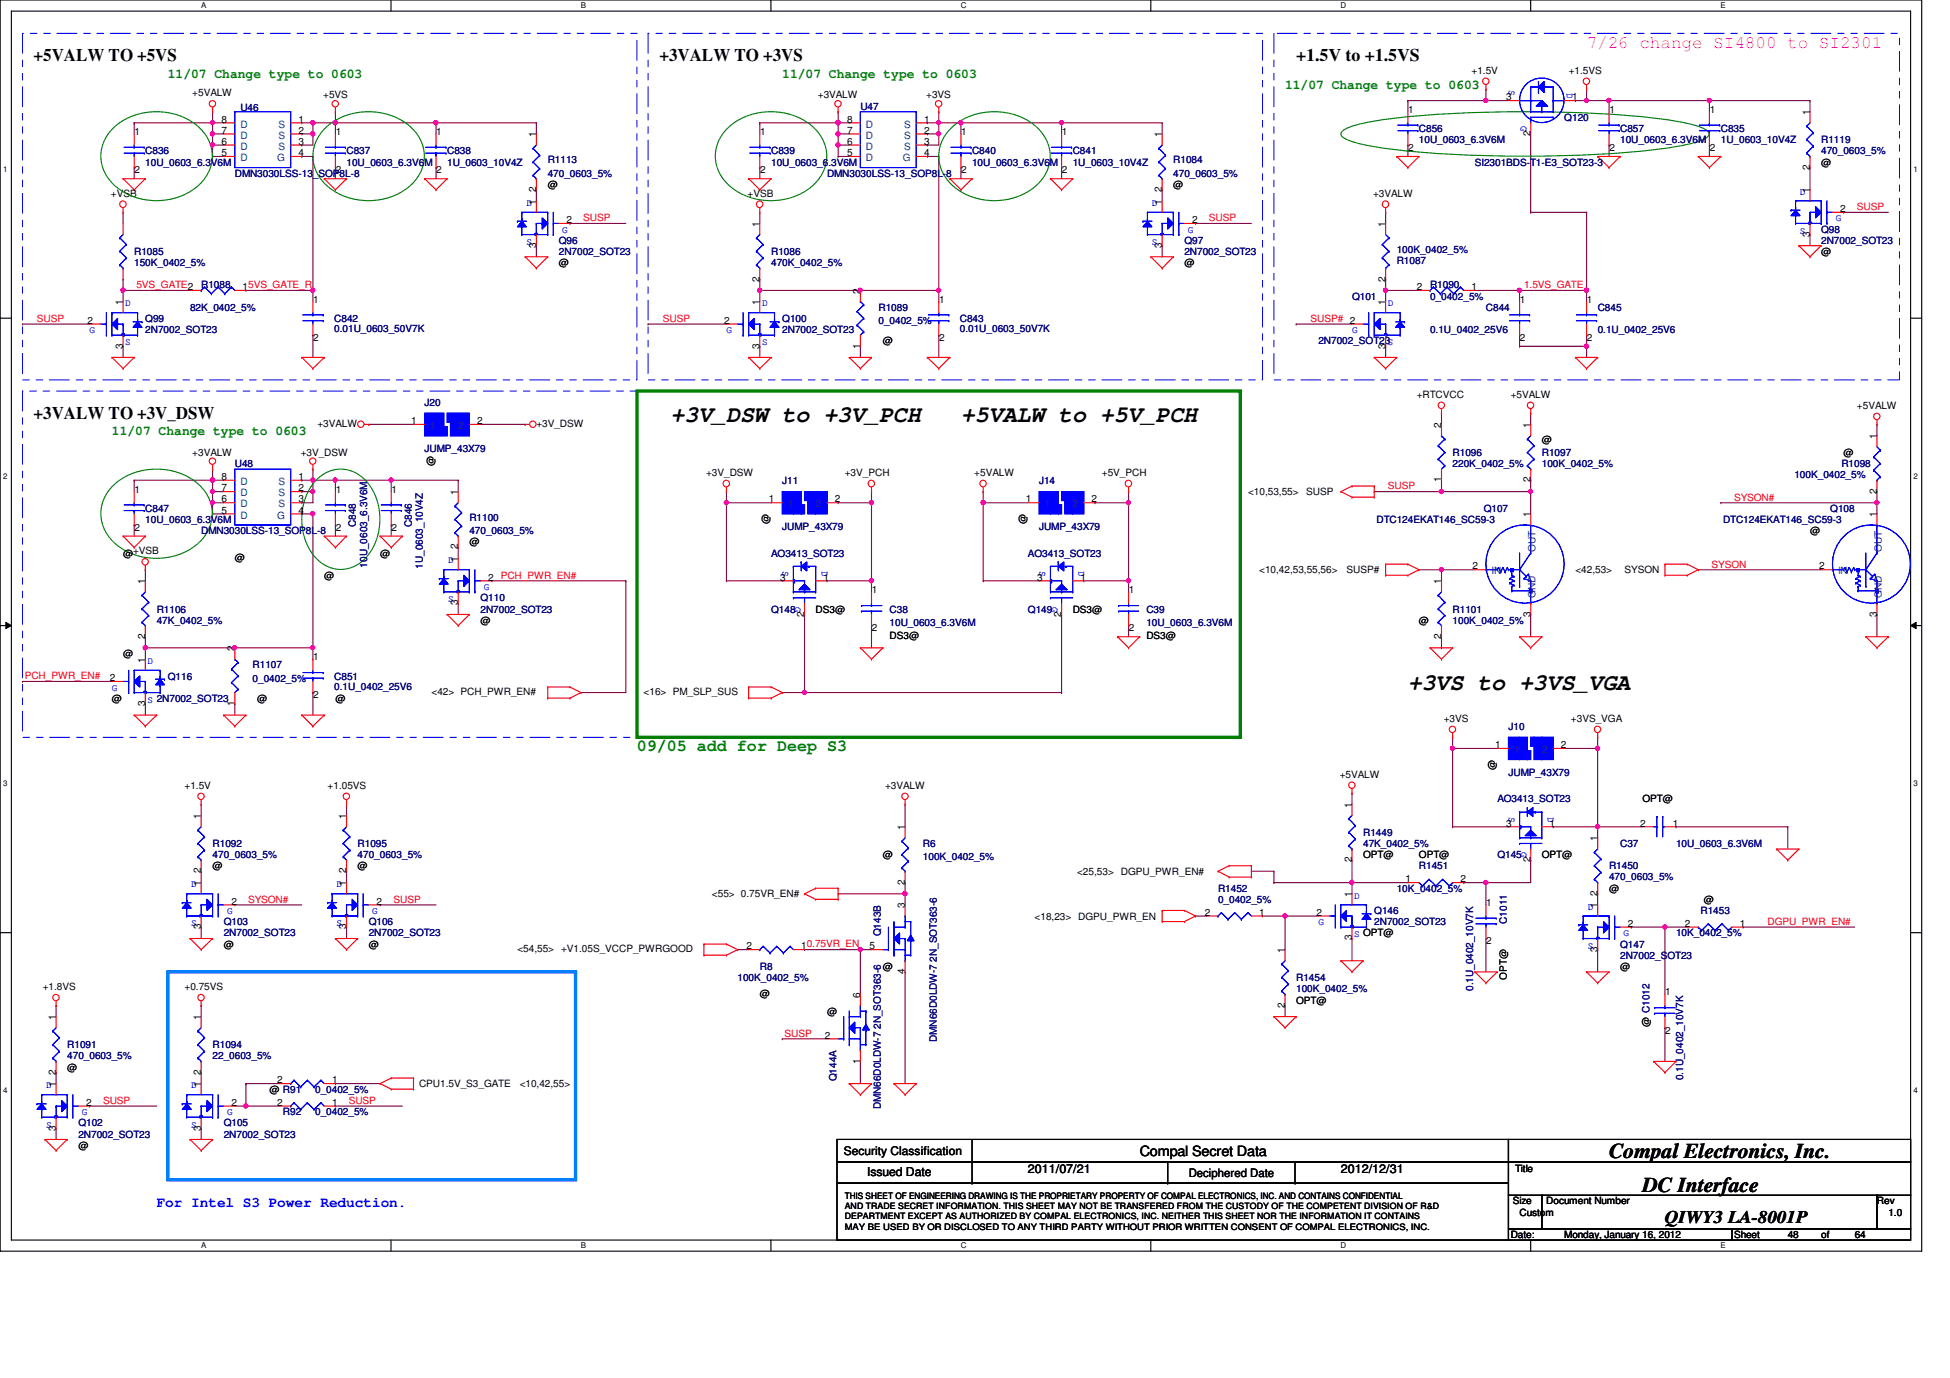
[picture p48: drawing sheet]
<svg xmlns="http://www.w3.org/2000/svg" width="297mm" height="210mm" viewBox="0 0 297 210" stroke-linecap="round" stroke-linejoin="round" font-family="sans-serif">
<defs><g id="words">
<g font-size="3.6">
<text x="102.1" y="64.2">+3V_DSW to +3V_PCH</text>
<text x="146.4" y="64.2">+5VALW to +5V_PCH</text>
<text x="214.5" y="105.1">+3VS to +3VS_VGA</text>
</g>
<g font-size="3.2">
<text x="245.1" y="176.4">Compal Electronics, Inc.</text>
<text x="250.2" y="181.6">DC Interface</text>
</g>
<g font-size="2.7">
<text x="5.1" y="9.3">+5VALW TO +5VS</text>
<text x="100.5" y="9.3">+3VALW TO +3VS</text>
<text x="197.4" y="9.3">+1.5V to +1.5VS</text>
<text x="5.1" y="63.8">+3VALW TO +3V_DSW</text>
<text x="253.6" y="186.2">QIWY3 LA-8001P</text>
</g>
<text font-size="2.7" fill="#f0f" x="241.7" y="7.2">7/26 change SI4800 to SI2301</text>
<text font-size="2.5" fill="#008000" x="97" y="114.4">09/05 add for Deep S3</text>
<text font-size="2.2" x="173.6" y="176.1">Compal Secret Data</text>
<text font-size="2.2" fill="#00f" x="23.9" y="183.9">For Intel S3 Power Reduction.</text>
<g font-size="2" fill="#008000">
<text x="25.6" y="11.9">11/07 Change type to 0603</text>
<text x="119.2" y="11.9">11/07 Change type to 0603</text>
<text x="195.7" y="13.6">11/07 Change type to 0603</text>
<text x="17.1" y="66.3">11/07 Change type to 0603</text>
</g>
<g font-size="1.9">
<text x="132.1" y="179.2">Issued Date</text>
<text x="156.6" y="178.7">2011/07/21</text>
<text x="204.3" y="178.7">2012/12/31</text>
</g>
<g font-size="1.8">
<text x="128.5" y="175.9">Security Classification</text>
<text x="181.1" y="179.3">Deciphered Date</text>
</g>
<g font-size="1.5">
<text x="224.2" y="11.3">+1.5V</text>
<text x="239" y="11.3">+1.5VS</text>
<text x="29.3" y="14.6">+5VALW</text>
<text x="49.2" y="15">+5VS</text>
<text x="124.6" y="15">+3VALW</text>
<text x="141.1" y="15">+3VS</text>
<text x="214.5" y="17.2">1</text>
<text x="229.4" y="15.3">3</text>
<text x="239.5" y="15.3">1</text>
<text x="245.1" y="17.2">1</text>
<text x="260.4" y="17.2">1</text>
<text x="275.7" y="17.5" transform="rotate(-90 275.7 17.5)">1</text>
<text x="20.5" y="20.6">1</text>
<text x="33.7" y="18.7">8</text>
<text x="33.7" y="20.4">7</text>
<text x="33.7" y="22.1">6</text>
<text x="33.7" y="23.8">5</text>
<text x="45.5" y="18.7">1</text>
<text x="45.5" y="20.4">2</text>
<text x="45.5" y="22.1">3</text>
<text x="45.5" y="23.8">4</text>
<text x="51.1" y="20.6">1</text>
<text x="66.5" y="20.6">1</text>
<text x="81.7" y="20.9" transform="rotate(-90 81.7 20.9)">1</text>
<text x="115.8" y="20.6">1</text>
<text x="129" y="18.7">8</text>
<text x="129" y="20.4">7</text>
<text x="129" y="22.1">6</text>
<text x="129" y="23.8">5</text>
<text x="140.8" y="18.7">1</text>
<text x="140.8" y="20.4">2</text>
<text x="140.8" y="22.1">3</text>
<text x="140.8" y="23.8">4</text>
<text x="146.4" y="20.6">1</text>
<text x="161.8" y="20.6">1</text>
<text x="177" y="20.9" transform="rotate(-90 177 20.9)">1</text>
<text x="214.5" y="23">2</text>
<text x="233.1" y="20.7" transform="rotate(-90 233.1 20.7)">2</text>
<text x="245.1" y="23">2</text>
<text x="260.4" y="23">2</text>
<text x="16.9" y="30">+VSB</text>
<text x="20.5" y="26.4">2</text>
<text x="51.1" y="26.4">2</text>
<text x="66.5" y="26.4">2</text>
<text x="81.7" y="29.3" transform="rotate(-90 81.7 29.3)">2</text>
<text x="83.4" y="28.6">@</text>
<text x="113.9" y="30">+VSB</text>
<text x="115.8" y="26.4">2</text>
<text x="146.4" y="26.4">2</text>
<text x="161.8" y="26.4">2</text>
<text x="177" y="29.3" transform="rotate(-90 177 29.3)">2</text>
<text x="178.7" y="28.6">@</text>
<text x="209.2" y="30">+3VALW</text>
<text x="275.7" y="29.4" transform="rotate(-90 275.7 29.4)">1</text>
<text x="275.7" y="25.9" transform="rotate(-90 275.7 25.9)">2</text>
<text x="277.4" y="25.2">@</text>
<text x="81.7" y="31.2" transform="rotate(-90 81.7 31.2)">1</text>
<text x="86.3" y="34">2</text>
<text x="115.7" y="34.5" transform="rotate(-90 115.7 34.5)">1</text>
<text x="177" y="31.2" transform="rotate(-90 177 31.2)">1</text>
<text x="181.6" y="34">2</text>
<text x="211" y="34.5" transform="rotate(-90 211 34.5)">1</text>
<text x="280.3" y="32.3">2</text>
<text x="81.7" y="37.8" transform="rotate(-90 81.7 37.8)">3</text>
<text x="85.1" y="40.5">@</text>
<text x="177" y="37.8" transform="rotate(-90 177 37.8)">3</text>
<text x="180.4" y="40.5">@</text>
<text x="275.7" y="36.1" transform="rotate(-90 275.7 36.1)">3</text>
<text x="277.4" y="38.8">@</text>
<text x="18.7" y="46.4" transform="rotate(-90 18.7 46.4)">1</text>
<text x="37" y="44.2">15VS_GATE_R</text>
<text x="47.7" y="46.1">1</text>
<text x="115.7" y="46.4" transform="rotate(-90 115.7 46.4)">1</text>
<text x="115.7" y="42.9" transform="rotate(-90 115.7 42.9)">2</text>
<text x="131" y="44.7" transform="rotate(-90 131 44.7)">2</text>
<text x="143" y="46.1">1</text>
<text x="211" y="46.4" transform="rotate(-90 211 46.4)">1</text>
<text x="211" y="42.9" transform="rotate(-90 211 42.9)">2</text>
<text x="215.8" y="44.2">2</text>
<text x="224.2" y="44.2">1</text>
<text x="231.5" y="46.1">1</text>
<text x="241.7" y="46.1">1</text>
<text x="13.3" y="49.3">2</text>
<text x="18.7" y="53.1" transform="rotate(-90 18.7 53.1)">3</text>
<text x="47.7" y="51.9">2</text>
<text x="110.3" y="49.3">2</text>
<text x="115.7" y="53.1" transform="rotate(-90 115.7 53.1)">3</text>
<text x="131" y="53.1" transform="rotate(-90 131 53.1)">1</text>
<text x="134.5" y="52.5">@</text>
<text x="143" y="51.9">2</text>
<text x="211" y="53.1" transform="rotate(-90 211 53.1)">3</text>
<text x="231.5" y="51.9">2</text>
<text x="241.7" y="51.9">2</text>
<text x="48.3" y="65">+3VALW</text>
<text x="62.6" y="64.6">1</text>
<text x="72.7" y="64.6">2</text>
<text x="81.7" y="65">+3V_DSW</text>
<text x="215.8" y="60.6">+RTCVCC</text>
<text x="219.5" y="65.2" transform="rotate(-90 219.5 65.2)">2</text>
<text x="230.1" y="60.6">+5VALW</text>
<text x="233.1" y="65.2" transform="rotate(-90 233.1 65.2)">1</text>
<text x="282.9" y="62.3">+5VALW</text>
<text x="29.3" y="69.5">+3VALW</text>
<text x="45.8" y="69.5">+3V_DSW</text>
<text x="66.1" y="71" transform="rotate(-90 66.1 71)">@</text>
<text x="234.9" y="67.4">@</text>
<text x="280.8" y="69.5">@</text>
<text x="285.9" y="66.9" transform="rotate(-90 285.9 66.9)">1</text>
<text x="20.5" y="75.1">1</text>
<text x="33.7" y="73.1">8</text>
<text x="33.7" y="74.8">7</text>
<text x="33.7" y="76.5">6</text>
<text x="45.5" y="73.1">1</text>
<text x="45.5" y="74.8">2</text>
<text x="45.5" y="76.5">3</text>
<text x="51.1" y="75.1">1</text>
<text x="59.6" y="75.1">1</text>
<text x="69.8" y="75.4" transform="rotate(-90 69.8 75.4)">1</text>
<text x="107.6" y="72.5">+3V_DSW</text>
<text x="117.1" y="76.5">1</text>
<text x="127.2" y="76.5">2</text>
<text x="128.7" y="72.5">+3V_PCH</text>
<text x="148.4" y="72.5">+5VALW</text>
<text x="156.2" y="76.5">1</text>
<text x="166.3" y="76.5">2</text>
<text x="167.8" y="72.5">+5V_PCH</text>
<text x="190.1" y="75.4">&lt;10,53,55&gt;</text>
<text x="199" y="75.4">SUSP</text>
<text x="219.5" y="73.5" transform="rotate(-90 219.5 73.5)">1</text>
<text x="233.1" y="73.5" transform="rotate(-90 233.1 73.5)">2</text>
<text x="285.9" y="75.2" transform="rotate(-90 285.9 75.2)">2</text>
<text x="20.5" y="80.9">2</text>
<text x="33.7" y="78.2">5</text>
<text x="45.5" y="78.2">4</text>
<text x="51.1" y="80.9">2</text>
<text x="59.6" y="80.9">2</text>
<text x="69.8" y="83.7" transform="rotate(-90 69.8 83.7)">2</text>
<text x="71.5" y="83.1">@</text>
<text x="117.2" y="79.8" transform="rotate(-90 117.2 79.8)">@</text>
<text x="156.3" y="79.8" transform="rotate(-90 156.3 79.8)">@</text>
<text x="233.1" y="78.8" transform="rotate(-90 233.1 78.8)">1</text>
<text x="275.7" y="81.4">@</text>
<text x="285.9" y="78.8" transform="rotate(-90 285.9 78.8)">1</text>
<text x="18.8" y="84.8">@+VSB</text>
<text x="22.1" y="89" transform="rotate(-90 22.1 89)">1</text>
<text x="35.8" y="85.5">@</text>
<text x="49.4" y="88.2">@</text>
<text x="57.9" y="84.8">@</text>
<text x="69.8" y="85.6" transform="rotate(-90 69.8 85.6)">1</text>
<text x="74.4" y="88.4">2 PCH_PWR_EN#</text>
<text x="118.8" y="88.4">3</text>
<text x="125.4" y="88.4">1</text>
<text x="158" y="88.4">3</text>
<text x="164.6" y="88.4">1</text>
<text x="191.8" y="87.3">&lt;10,42,53,55,56&gt;</text>
<text x="205.1" y="87.3">SUSP#</text>
<text x="219.5" y="89" transform="rotate(-90 219.5 89)">1</text>
<text x="224.3" y="86.7">2</text>
<text x="240" y="87.3">&lt;42,53&gt;</text>
<text x="247.5" y="87.3">SYSON</text>
<text x="277.1" y="86.7">2</text>
<text x="69.8" y="92.2" transform="rotate(-90 69.8 92.2)">3</text>
<text x="73.2" y="95">@</text>
<text x="122.5" y="93.9" transform="rotate(-90 122.5 93.9)">2</text>
<text x="124.2" y="93.3">DS3@</text>
<text x="132.8" y="90.4">1</text>
<text x="161.7" y="93.9" transform="rotate(-90 161.7 93.9)">2</text>
<text x="163.4" y="93.3">DS3@</text>
<text x="172" y="90.4">1</text>
<text x="216.2" y="95">@</text>
<text x="233.1" y="93.9" transform="rotate(-90 233.1 93.9)">3</text>
<text x="285.9" y="93.9" transform="rotate(-90 285.9 93.9)">3</text>
<text x="18.8" y="100.1">@</text>
<text x="22.1" y="100.9" transform="rotate(-90 22.1 100.9)">1</text>
<text x="22.1" y="97.3" transform="rotate(-90 22.1 97.3)">2</text>
<text x="35.7" y="99.2" transform="rotate(-90 35.7 99.2)">2</text>
<text x="47.7" y="100.6">1</text>
<text x="132.8" y="96.2">2</text>
<text x="135.5" y="97.4">DS3@</text>
<text x="172" y="96.2">2</text>
<text x="174.6" y="97.4">DS3@</text>
<text x="219.5" y="97.3" transform="rotate(-90 219.5 97.3)">2</text>
<text x="16.7" y="103.8">2</text>
<text x="17.1" y="106.9">@</text>
<text x="22.1" y="107.5" transform="rotate(-90 22.1 107.5)">3</text>
<text x="35.7" y="107.5" transform="rotate(-90 35.7 107.5)">1</text>
<text x="39.2" y="106.9">@</text>
<text x="47.7" y="106.4">2</text>
<text x="51.1" y="106.9">@</text>
<text x="65.7" y="105.9">&lt;42&gt; PCH_PWR_EN#</text>
<text x="98" y="105.9">&lt;16&gt; PM_SLP_SUS</text>
<text x="219.9" y="110">+3VS</text>
<text x="227.7" y="114">1</text>
<text x="237.8" y="114">2</text>
<text x="239.3" y="110">+3VS_VGA</text>
<text x="204.1" y="118.5">+5VALW</text>
<text x="227.8" y="117.3" transform="rotate(-90 227.8 117.3)">@</text>
<text x="28.1" y="120.2">+1.5V</text>
<text x="30.6" y="124.8" transform="rotate(-90 30.6 124.8)">1</text>
<text x="49.9" y="120.2">+1.05VS</text>
<text x="52.7" y="124.8" transform="rotate(-90 52.7 124.8)">1</text>
<text x="134.8" y="120.2">+3VALW</text>
<text x="205.9" y="123" transform="rotate(-90 205.9 123)">1</text>
<text x="229.4" y="125.9">3</text>
<text x="236" y="125.9">1</text>
<text x="249.8" y="125.9">2</text>
<text x="250.2" y="122.2">OPT@</text>
<text x="254.8" y="125.9">1</text>
<text x="134.5" y="130.7">@</text>
<text x="137.8" y="126.4" transform="rotate(-90 137.8 126.4)">1</text>
<text x="205.9" y="131.4" transform="rotate(-90 205.9 131.4)">2</text>
<text x="207.6" y="130.7">OPT@</text>
<text x="216.2" y="130.7">OPT@</text>
<text x="233.1" y="131.4" transform="rotate(-90 233.1 131.4)">2</text>
<text x="234.9" y="130.7">OPT@</text>
<text x="243.3" y="128.1" transform="rotate(-90 243.3 128.1)">1</text>
<text x="30.6" y="135" transform="rotate(-90 30.6 135)">1</text>
<text x="30.6" y="133.1" transform="rotate(-90 30.6 133.1)">2</text>
<text x="32.4" y="132.4">@</text>
<text x="35.3" y="137.8">2</text>
<text x="52.7" y="135" transform="rotate(-90 52.7 135)">1</text>
<text x="52.7" y="133.1" transform="rotate(-90 52.7 133.1)">2</text>
<text x="54.5" y="132.4">@</text>
<text x="57.4" y="137.8">2</text>
<text x="108.5" y="136.7">&lt;55&gt; 0.75VR_EN#</text>
<text x="137.8" y="134.7" transform="rotate(-90 137.8 134.7)">2</text>
<text x="164.1" y="133.3">&lt;25,53&gt; DGPU_PWR_EN#</text>
<text x="205.9" y="136.7" transform="rotate(-90 205.9 136.7)">1</text>
<text x="214.1" y="134.4">1</text>
<text x="222.5" y="134.4">2</text>
<text x="243.3" y="136.5" transform="rotate(-90 243.3 136.5)">2</text>
<text x="245.1" y="135.8">@</text>
<text x="259.5" y="137.5">@</text>
<text x="30.6" y="141.6" transform="rotate(-90 30.6 141.6)">3</text>
<text x="52.7" y="141.6" transform="rotate(-90 52.7 141.6)">3</text>
<text x="137.8" y="138.3" transform="rotate(-90 137.8 138.3)">3</text>
<text x="157.6" y="140.1">&lt;18,23&gt; DGPU_PWR_EN</text>
<text x="183.5" y="139.5">2</text>
<text x="191.8" y="139.5">1</text>
<text x="200.5" y="139.5">2</text>
<text x="205.9" y="143.3" transform="rotate(-90 205.9 143.3)">3</text>
<text x="226.4" y="138">1</text>
<text x="226.4" y="143.8">2</text>
<text x="243.3" y="138.3" transform="rotate(-90 243.3 138.3)">1</text>
<text x="248" y="141.2">2</text>
<text x="256.7" y="141.2">2</text>
<text x="265" y="141.2">1</text>
<text x="34.1" y="144.4">@</text>
<text x="56.2" y="144.4">@</text>
<text x="78.8" y="145">&lt;54,55&gt; +V1.05S_VCCP_PWRGOOD</text>
<text x="113.7" y="144.6">2</text>
<text x="122" y="144.6">10.75VR_EN</text>
<text x="132.5" y="144.6">5</text>
<text x="134.5" y="147.7">@</text>
<text x="137.8" y="148.4" transform="rotate(-90 137.8 148.4)">4</text>
<text x="195.7" y="145.2" transform="rotate(-90 195.7 145.2)">1</text>
<text x="229.5" y="149.2" transform="rotate(-90 229.5 149.2)">OPT@</text>
<text x="243.3" y="145" transform="rotate(-90 243.3 145)">3</text>
<text x="246.8" y="147.7">@</text>
<text x="6.5" y="150.8">+1.8VS</text>
<text x="8.5" y="155.4" transform="rotate(-90 8.5 155.4)">1</text>
<text x="28.1" y="150.8">+0.75VS</text>
<text x="30.6" y="155.4" transform="rotate(-90 30.6 155.4)">1</text>
<text x="115.7" y="151.8">@</text>
<text x="126" y="154.6">@</text>
<text x="131" y="152" transform="rotate(-90 131 152)">6</text>
<text x="195.7" y="153.5" transform="rotate(-90 195.7 153.5)">2</text>
<text x="197.4" y="152.9">OPT@</text>
<text x="253.7" y="151.6">1</text>
<text x="125.6" y="158.2">2</text>
<text x="251.3" y="156.4" transform="rotate(-90 251.3 156.4)">@ C1012</text>
<text x="253.7" y="157.4">2</text>
<text x="8.5" y="165.6" transform="rotate(-90 8.5 165.6)">1</text>
<text x="8.5" y="163.7" transform="rotate(-90 8.5 163.7)">2</text>
<text x="10.2" y="163.1">@</text>
<text x="30.6" y="165.6" transform="rotate(-90 30.6 165.6)">1</text>
<text x="30.6" y="163.7" transform="rotate(-90 30.6 163.7)">2</text>
<text x="41.1" y="166.5">@ R91</text>
<text x="42.2" y="165">2</text>
<text x="50.6" y="165">1</text>
<text x="63.8" y="165.6">CPU1.5V_S3_GATE</text>
<text x="79.2" y="165.6">&lt;10,42,55&gt;</text>
<text x="131" y="162" transform="rotate(-90 131 162)">1</text>
<text x="8.5" y="172.2" transform="rotate(-90 8.5 172.2)">3</text>
<text x="13.1" y="168.4">2</text>
<text x="30.6" y="172.2" transform="rotate(-90 30.6 172.2)">3</text>
<text x="35.3" y="168.4">2</text>
<text x="42.2" y="168.4">2</text>
<text x="50.6" y="168.4">1</text>
<text x="11.9" y="175">@</text>
<text x="230.8" y="178.6">Title</text>
<text x="230.5" y="183.5">Size</text>
<text x="231.5" y="185.2">Custom</text>
<text x="235.5" y="183.5">Document Number</text>
<text x="285.9" y="183.5">Rev</text>
<text x="287.7" y="185.2">1.0</text>
<text x="230.1" y="188.6">Date:</text>
<text x="238.3" y="188.6">Monday, January 16, 2012</text>
<text x="264.2" y="188.6">Sheet</text>
<text x="272.3" y="188.6">48</text>
<text x="277.4" y="188.6">of</text>
<text x="282.5" y="188.6">64</text>
</g>
<g font-size="1.5" fill="#000080">
<text x="36.6" y="16.9">U46</text>
<text x="131.1" y="16.7">U47</text>
<text x="22.1" y="23.5">C836</text>
<text x="52.8" y="23.5">C837</text>
<text x="68.1" y="23.5">C838</text>
<text x="117.5" y="23.5">C839</text>
<text x="148.1" y="23.5">C840</text>
<text x="163.4" y="23.5">C841</text>
<text x="216.2" y="20.1">C856</text>
<text x="216.2" y="21.8">10U_0603_6.3V6M</text>
<text x="238.3" y="18.4">Q120</text>
<text x="246.8" y="20.1">C857</text>
<text x="246.8" y="21.8">10U_0603_6.3V6M</text>
<text x="262.1" y="20.1">C835</text>
<text x="262.1" y="21.8">1U_0603_10V4Z</text>
<text x="277.4" y="21.8">R1119</text>
<text x="277.4" y="23.5">470_0603_5%</text>
<text x="22.1" y="25.2">10U_0603_6.3V6M</text>
<text x="35.8" y="26.9">DMN3030LSS-13_SOP8L-8</text>
<text x="52.8" y="25.2">10U_0603_6.3V6M</text>
<text x="68.1" y="25.2">1U_0603_10V4Z</text>
<text x="83.4" y="24.9">R1113</text>
<text x="83.4" y="26.9">470_0603_5%</text>
<text x="117.5" y="25.2">10U_0603_6.3V6M</text>
<text x="126" y="26.9">DMN3030LSS-13_SOP8L-8</text>
<text x="148.1" y="25.2">10U_0603_6.3V6M</text>
<text x="163.4" y="25.2">1U_0603_10V4Z</text>
<text x="178.7" y="24.9">R1084</text>
<text x="178.7" y="26.9">470_0603_5%</text>
<text x="224.7" y="25.2">SI2301BDS-T1-E3_SOT23-3</text>
<text x="277.4" y="35.4">Q98</text>
<text x="20.4" y="38.8">R1085</text>
<text x="20.4" y="40.5">150K_0402_5%</text>
<text x="85.1" y="37.1">Q96</text>
<text x="85.1" y="38.8">2N7002_SOT23</text>
<text x="117.5" y="38.8">R1086</text>
<text x="117.5" y="40.5">470K_0402_5%</text>
<text x="180.4" y="37.1">Q97</text>
<text x="180.4" y="38.8">2N7002_SOT23</text>
<text x="212.8" y="40.2">R1087</text>
<text x="212.8" y="38.5">100K_0402_5%</text>
<text x="277.4" y="37.1">2N7002_SOT23</text>
<text x="29" y="47.3">82K_0402_5%</text>
<text x="30.6" y="43.9">R1088</text>
<text x="133.8" y="47.3">R1089</text>
<text x="205.9" y="45.6">Q101</text>
<text x="217.8" y="43.9">R1090</text>
<text x="217.8" y="45.6">0_0402_5%</text>
<text x="226.4" y="47.3">C844</text>
<text x="243.4" y="47.3">C845</text>
<text x="22.1" y="49">Q99</text>
<text x="22.1" y="50.8">2N7002_SOT23</text>
<text x="50.9" y="49">C842</text>
<text x="50.9" y="50.6">0.01U_0603_50V7K</text>
<text x="119.2" y="49">Q100</text>
<text x="119.2" y="50.8">2N7002_SOT23</text>
<text x="133.8" y="49.4">0_0402_5%</text>
<text x="146.2" y="49">C843</text>
<text x="146.2" y="50.6">0.01U_0603_50V7K</text>
<text x="200.8" y="52.5">2N7002_SOT23S</text>
<text x="217.8" y="50.8">0.1U_0402_25V6</text>
<text x="243.4" y="50.8">0.1U_0402_25V6</text>
<text x="64.7" y="61.8">J20</text>
<text x="35.8" y="71.2">U48</text>
<text x="64.7" y="68.8">JUMP_43X79</text>
<text x="221.3" y="69.5">R1096</text>
<text x="221.3" y="71.2">220K_0402_5%</text>
<text x="234.9" y="69.5">R1097</text>
<text x="234.9" y="71.2">100K_0402_5%</text>
<text x="280.5" y="71.2">R1098</text>
<text x="22.1" y="78">C847</text>
<text x="119.2" y="73.7">J11</text>
<text x="158.3" y="73.7">J14</text>
<text x="226" y="78">Q107</text>
<text x="273.3" y="72.9">100K_0402_5%</text>
<text x="278.8" y="78">Q108</text>
<text x="22.1" y="79.7">10U_0603_6.3V6M</text>
<text x="30.6" y="81.4">DMN3030LSS-13_SOP8L-8</text>
<text x="54.2" y="80.3" transform="rotate(-90 54.2 80.3)">C848</text>
<text x="62.7" y="80.3" transform="rotate(-90 62.7 80.3)">C846</text>
<text x="71.5" y="79.3">R1100</text>
<text x="71.5" y="81.4">470_0603_5%</text>
<text x="119.2" y="80.7">JUMP_43X79</text>
<text x="158.3" y="80.7">JUMP_43X79</text>
<text x="209.7" y="79.7">DTC124EKAT146_SC59-3</text>
<text x="262.5" y="79.7">DTC124EKAT146_SC59-3</text>
<text x="55.9" y="86.4" transform="rotate(-90 55.9 86.4)">10U_0603_6.3V6M</text>
<text x="64.4" y="86.6" transform="rotate(-90 64.4 86.6)">1U_0603_10V4Z</text>
<text x="117.5" y="84.8">AO3413_SOT23</text>
<text x="156.6" y="84.8">AO3413_SOT23</text>
<text x="23.9" y="93.3">R1106</text>
<text x="23.9" y="95">47K_0402_5%</text>
<text x="73.2" y="91.6">Q110</text>
<text x="73.2" y="93.3">2N7002_SOT23</text>
<text x="117.5" y="93.3">Q148</text>
<text x="135.5" y="93.3">C38</text>
<text x="135.5" y="95.3">10U_0603_6.3V6M</text>
<text x="156.6" y="93.3">Q149</text>
<text x="174.6" y="93.3">C39</text>
<text x="174.6" y="95.3">10U_0603_6.3V6M</text>
<text x="221.3" y="93.3">R1101</text>
<text x="221.3" y="95">100K_0402_5%</text>
<text x="38.5" y="101.8">R1107</text>
<text x="25.6" y="103.5">Q116</text>
<text x="38.5" y="103.8">0_0402_5%</text>
<text x="50.9" y="103.5">C851</text>
<text x="50.9" y="105">0.1U_0402_25V6</text>
<text x="229.8" y="111.2">J10</text>
<text x="229.8" y="118.2">JUMP_43X79</text>
<text x="228.1" y="122.2">AO3413_SOT23</text>
<text x="32.4" y="129">R1092</text>
<text x="32.4" y="130.7">470_0603_5%</text>
<text x="54.5" y="129">R1095</text>
<text x="54.5" y="130.7">470_0603_5%</text>
<text x="140.6" y="129">R6</text>
<text x="140.6" y="131.1">100K_0402_5%</text>
<text x="207.6" y="127.3">R1449</text>
<text x="207.6" y="129">47K_0402_5%</text>
<text x="228.1" y="130.7">Q145</text>
<text x="246.8" y="129">C37</text>
<text x="255.3" y="129">10U_0603_6.3V6M</text>
<text x="185.5" y="135.8">R1452</text>
<text x="185.5" y="137.5">0_0402_5%</text>
<text x="212.8" y="135.8">10K_0402_5%</text>
<text x="216.2" y="132.4">R1451</text>
<text x="245.1" y="132.4">R1450</text>
<text x="245.1" y="134.1">470_0603_5%</text>
<text x="34.1" y="140.9">Q103</text>
<text x="34.1" y="142.6">2N7002_SOT23</text>
<text x="56.2" y="140.9">Q106</text>
<text x="56.2" y="142.6">2N7002_SOT23</text>
<text x="134.2" y="142.6" transform="rotate(-90 134.2 142.6)">Q143B</text>
<text x="209.3" y="139.2">Q146</text>
<text x="209.3" y="140.9">2N7002_SOT23</text>
<text x="229.5" y="140.7" transform="rotate(-90 229.5 140.7)">C1011</text>
<text x="255.3" y="142.6">10K_0402_5%</text>
<text x="259" y="139.2">R1453</text>
<text x="112.3" y="149.4">100K_0402_5%</text>
<text x="115.7" y="147.7">R8</text>
<text x="197.4" y="149.4">R1454</text>
<text x="246.8" y="144.4">Q147</text>
<text x="246.8" y="146">2N7002_SOT23</text>
<text x="197.4" y="151.1">100K_0402_5%</text>
<text x="224.4" y="151" transform="rotate(-90 224.4 151)">0.1U_0402_10V7K</text>
<text x="10.2" y="159.6">R1091</text>
<text x="10.2" y="161.4">470_0603_5%</text>
<text x="32.4" y="159.6">R1094</text>
<text x="32.4" y="161.4">22_0603_5%</text>
<text x="142.7" y="158.7" transform="rotate(-90 142.7 158.7)">DMN66D0LDW-7 2N_SOT363-6</text>
<text x="48" y="166.5">0_0402_5%</text>
<text x="127.4" y="164.7" transform="rotate(-90 127.4 164.7)">Q144A</text>
<text x="256.4" y="164.5" transform="rotate(-90 256.4 164.5)">0.1U_0402_10V7K</text>
<text x="11.9" y="171.6">Q102</text>
<text x="11.9" y="173.3">2N7002_SOT23</text>
<text x="34.1" y="171.6">Q105</text>
<text x="34.1" y="173.3">2N7002_SOT23</text>
<text x="43.1" y="169.9">R92</text>
<text x="48" y="169.9">0_0402_5%</text>
<text x="134.2" y="169" transform="rotate(-90 134.2 169)">DMN66D0LDW-7 2N_SOT363-6</text>
</g>
<g font-size="1.5" fill="#00f">
<text x="229.8" y="13.8" transform="rotate(90 229.8 13.8)">S</text>
<text x="238.7" y="14.1" transform="rotate(90 238.7 14.1)">D</text>
<text x="231.7" y="19.2" transform="rotate(90 231.7 19.2)">G</text>
<text x="274.2" y="29.6">D</text>
<text x="80.2" y="31.3">D</text>
<text x="85.6" y="35.4">G</text>
<text x="175.5" y="31.3">D</text>
<text x="180.9" y="35.4">G</text>
<text x="274.2" y="35.6">S</text>
<text x="279.7" y="33.7">G</text>
<text x="80.2" y="37.3">S</text>
<text x="175.5" y="37.3">S</text>
<text x="19.1" y="46.7">D</text>
<text x="116.1" y="46.7">D</text>
<text x="211.4" y="46.7">D</text>
<text x="13.6" y="50.8">G</text>
<text x="19.1" y="52.6">S</text>
<text x="110.7" y="50.8">G</text>
<text x="116.1" y="52.6">S</text>
<text x="205.9" y="50.8">G</text>
<text x="68.3" y="85.8">D</text>
<text x="73.7" y="89.9">G</text>
<text x="119.2" y="87" transform="rotate(90 119.2 87)">S</text>
<text x="125.2" y="87" transform="rotate(90 125.2 87)">D</text>
<text x="158.4" y="87" transform="rotate(90 158.4 87)">S</text>
<text x="164.3" y="87" transform="rotate(90 164.3 87)">D</text>
<text x="68.3" y="91.7">S</text>
<text x="121.1" y="92.4" transform="rotate(90 121.1 92.4)">G</text>
<text x="160.2" y="92.4" transform="rotate(90 160.2 92.4)">G</text>
<text x="22.5" y="101.1">D</text>
<text x="17.1" y="105.2">G</text>
<text x="22.5" y="107.1">S 2N7002_SOT23</text>
<text x="229.8" y="124.4" transform="rotate(90 229.8 124.4)">S</text>
<text x="235.8" y="124.4" transform="rotate(90 235.8 124.4)">D</text>
<text x="231.7" y="129.8" transform="rotate(90 231.7 129.8)">G</text>
<text x="29.1" y="135.2">D</text>
<text x="51.3" y="135.2">D</text>
<text x="206.3" y="136.9">D</text>
<text x="29.1" y="141.1">S</text>
<text x="34.6" y="139.2">G</text>
<text x="51.3" y="141.1">S</text>
<text x="56.7" y="139.2">G</text>
<text x="200.8" y="140.9">G</text>
<text x="206.3" y="142.8">S OPT@</text>
<text x="241.8" y="138.6">D</text>
<text x="247.3" y="142.6">G</text>
<text x="241.8" y="144.5">S</text>
<text x="7" y="165.8">D</text>
<text x="29.1" y="165.8">D</text>
<text x="7" y="171.7">S</text>
<text x="12.4" y="169.9">G</text>
<text x="29.1" y="171.7">S</text>
<text x="34.6" y="169.9">G</text>
</g>
<g font-size="1.5" fill="#004080">
<text x="36.6" y="19.4">D</text>
<text x="36.6" y="21.1">D</text>
<text x="36.6" y="22.8">D</text>
<text x="42.4" y="19.4">S</text>
<text x="42.4" y="21.1">S</text>
<text x="42.4" y="22.8">S</text>
<text x="131.9" y="19.4">D</text>
<text x="131.9" y="21.1">D</text>
<text x="131.9" y="22.8">D</text>
<text x="137.7" y="19.4">S</text>
<text x="137.7" y="21.1">S</text>
<text x="137.7" y="22.8">S</text>
<text x="36.6" y="24.6">D</text>
<text x="42.2" y="24.6">G</text>
<text x="131.9" y="24.6">D</text>
<text x="137.5" y="24.6">G</text>
<text x="65.5" y="65.4">1</text>
<text x="69.8" y="65.4">2</text>
<text x="36.6" y="73.9">D</text>
<text x="36.6" y="75.6">D</text>
<text x="36.6" y="77.3">D</text>
<text x="42.4" y="73.9">S</text>
<text x="42.4" y="75.6">S</text>
<text x="42.4" y="77.3">S</text>
<text x="120" y="77.3">1</text>
<text x="124.3" y="77.3">2</text>
<text x="159.1" y="77.3">1</text>
<text x="163.4" y="77.3">2</text>
<text x="36.6" y="79">D</text>
<text x="42.2" y="79">G</text>
<text x="227.2" y="87.5">IN</text>
<text x="233.9" y="84" transform="rotate(-90 233.9 84)">OUT</text>
<text x="280" y="87.5">IN</text>
<text x="286.6" y="84" transform="rotate(-90 286.6 84)">OUT</text>
<text x="233.9" y="91.1" transform="rotate(-90 233.9 91.1)">GND</text>
<text x="286.6" y="91.1" transform="rotate(-90 286.6 91.1)">GND</text>
<text x="230.6" y="114.7">1</text>
<text x="234.9" y="114.7">2</text>
</g>
<g font-size="1.5" fill="#f00">
<text x="88.9" y="33.7">SUSP</text>
<text x="184.1" y="33.7">SUSP</text>
<text x="282.9" y="32">SUSP</text>
<text x="20.8" y="43.9">5VS_GATE2</text>
<text x="232.2" y="43.9">1.5VS_GATE</text>
<text x="5.6" y="49">SUSP</text>
<text x="101" y="49">SUSP</text>
<text x="199.6" y="49">SUSP# 2</text>
<text x="211.4" y="74.5">SUSP</text>
<text x="264.2" y="76.2">SYSON#</text>
<text x="260.7" y="86.4">SYSON</text>
<text x="3.8" y="103.5">PCH_PWR_EN#</text>
<text x="37.8" y="137.5">SYSON#</text>
<text x="59.9" y="137.5">SUSP</text>
<text x="269.2" y="140.9">DGPU_PWR_EN#</text>
<text x="119.5" y="157.9">SUSP</text>
<text x="15.7" y="168.1">SUSP</text>
<text x="53.1" y="168.1">SUSP</text>
</g>
<g font-size="1.4">
<text x="128.7" y="182.6">THIS SHEET OF ENGINEERING DRAWING IS THE PROPRIETARY PROPERTY OF COMPAL ELECTRONICS, INC. AND CONTAINS CONFIDENTIAL</text>
<text x="128.7" y="187.3">MAY BE USED BY OR DISCLOSED TO ANY THIRD PARTY WITHOUT PRIOR WRITTEN CONSENT OF COMPAL ELECTRONICS, INC.</text>
</g>
<g font-size="1.3">
<text x="128.7" y="184.2">AND TRADE SECRET INFORMATION. THIS SHEET MAY NOT BE TRANSFERED FROM THE CUSTODY OF THE COMPETENT DIVISION OF R&amp;D</text>
<text x="128.7" y="185.8">DEPARTMENT EXCEPT AS AUTHORIZED BY COMPAL ELECTRONICS, INC. NEITHER THIS SHEET NOR THE INFORMATION IT CONTAINS</text>
</g>
<g font-size="1.2">
<text x="30.6" y="1.3">A</text>
<text x="88.5" y="1.3">B</text>
<text x="146.3" y="1.3">C</text>
<text x="204.2" y="1.3">D</text>
<text x="262.1" y="1.3">E</text>
<text x=".5" y="26.2">1</text>
<text x="291.5" y="26.2">1</text>
<text x=".5" y="72.9">2</text>
<text x="291.5" y="72.9">2</text>
<text x=".5" y="119.8">3</text>
<text x="291.5" y="119.8">3</text>
<text x=".5" y="166.5">4</text>
<text x="291.5" y="166.5">4</text>
<text x="30.6" y="190.2">A</text>
<text x="88.5" y="190.2">B</text>
<text x="146.3" y="190.2">C</text>
<text x="204.2" y="190.2">D</text>
<text x="262.1" y="190.2">E</text>
</g>
</g></defs>
<path d="M0 0h292.7v190.6h-292.7zM1.7 1.7h289.3v187.2h-289.3z" fill="none" stroke="#000" stroke-width=".17"/>
<g fill="#fff">
<path d="M30.6 .2h.8v1.3h-.8z"/>
<path d="M30.6 189.1h.8v1.3h-.8z"/>
</g>
<path d="M59.6 0v1.7M59.6 188.9v1.7" fill="none" stroke="#000" stroke-width=".17"/>
<g fill="#fff">
<path d="M88.5 .2h.7v1.3h-.7z"/>
<path d="M88.5 189.1h.7v1.3h-.7z"/>
</g>
<path d="M117.4 0v1.7M117.4 188.9v1.7" fill="none" stroke="#000" stroke-width=".17"/>
<g fill="#fff">
<path d="M146.3 .2h.9v1.3h-.9z"/>
<path d="M146.3 189.1h.9v1.3h-.9z"/>
</g>
<path d="M175.3 0v1.7M175.3 188.9v1.7" fill="none" stroke="#000" stroke-width=".17"/>
<g fill="#fff">
<path d="M204.2 .2h.9v1.3h-.9z"/>
<path d="M204.2 189.1h.9v1.3h-.9z"/>
</g>
<path d="M233.2 0v1.7M233.2 188.9v1.7" fill="none" stroke="#000" stroke-width=".17"/>
<g fill="#fff">
<path d="M262.1 .2h.7v1.3h-.7z"/>
<path d="M262.1 189.1h.7v1.3h-.7z"/>
<path d="M.5 25.1h.6v1.3h-.6z"/>
<path d="M291.5 25.1h.6v1.3h-.6z"/>
<path d="M.5 71.8h.6v1.4h-.6z"/>
<path d="M291.5 71.8h.6v1.4h-.6z"/>
</g>
<path d="M0 48.5h1.7M291 48.5h1.7" fill="none" stroke="#000" stroke-width=".17"/>
<g fill="#fff">
<path d="M.5 118.7h.6v1.3h-.6z"/>
<path d="M291.5 118.7h.6v1.3h-.6z"/>
</g>
<path d="M0 95.3h1.7M291 95.3h1.7" fill="none" stroke="#000" stroke-width=".17"/>
<path d="M.9 94.8l.8 .5-.8 .5zM291 95.3l.9-.5v1z" fill="#000"/>
<path d="M.9 94.8l.8 .5-.8 .5zM291 95.3l.9-.5v1z" fill="none" stroke="#000" stroke-width=".15"/>
<g fill="#fff">
<path d="M.5 165.4h.6v1.4h-.6z"/>
<path d="M291.5 165.4h.6v1.4h-.6z"/>
</g>
<path d="M0 142.1h1.7M291 142.1h1.7" fill="none" stroke="#000" stroke-width=".17"/>
<g fill="none" stroke="#800040" stroke-width=".17">
<path d="M81.7 18.7h.1M81.7 18.7v1.7M141.3 18.7h.1M141.3 18.7h1.7M32.4 22.1h.1M32.4 22.1h1.7M46 22.1h.1M46 22.1h1.7M66.4 25.5h.1M66.4 25.5v1.7M81.7 37.4h.1M81.7 28.9h.1"/>
<path d="M81.7 28.9v1.7M81.7 37.4v1.7M86.8 34h.1M86.8 34h8.5M141.3 22.1h.1M141.3 22.1h1.7"/>
</g>
<circle cx="143" cy="18.7" r=".32" fill="#f0f"/>
<circle cx="143" cy="18.7" r=".32" fill="none" stroke="#f0f" stroke-width=".17"/>
<path d="M226.4 15.3h.1M226.4 15.3h3.4M260.4 15.3h.1M260.4 15.3v1.7M32.4 23.8h.1M32.4 23.8h1.7M46 23.8h.1M46 23.8h1.7M245.1 22.1h.1M245.1 22.1v1.7M260.4 22.1h.1M260.4 22.1v1.7" fill="none" stroke="#800040" stroke-width=".17"/>
<circle cx="226.3" cy="15.3" r=".32" fill="#f0f"/>
<circle cx="226.3" cy="15.3" r=".32" fill="none" stroke="#f0f" stroke-width=".17"/>
<path d="M226.4 13.6h.1M226.4 13.6v1.7M260.4 15.3h.1M260.4 15.3h15.3" fill="none" stroke="#800040" stroke-width=".17"/>
<circle cx="260.4" cy="15.3" r=".32" fill="#f0f"/>
<circle cx="260.4" cy="15.3" r=".32" fill="none" stroke="#f0f" stroke-width=".17"/>
<g fill="none" stroke="#800040" stroke-width=".17">
<path d="M47.7 18.7h.1M47.7 18.7h3.4M240 15.3h.1M240 15.3h1.7M245.1 15.3h.1M245.1 15.3v1.7M275.7 15.3h.1M275.7 15.3v1.7M275.7 25.5h.1M275.7 35.7h.1M275.7 25.5v3.4M275.7 35.7v1.7"/>
<path d="M280.8 32.3h.1M280.8 32.3h6.9"/>
</g>
<circle cx="47.6" cy="18.7" r=".32" fill="#f0f"/>
<circle cx="47.6" cy="18.7" r=".32" fill="none" stroke="#f0f" stroke-width=".17"/>
<path d="M143 18.7h.1M143 18.7v1.7M127.7 22.1h.1M127.7 22.1h1.7" fill="none" stroke="#800040" stroke-width=".17"/>
<circle cx="127.6" cy="22.1" r=".32" fill="#f0f"/>
<circle cx="127.6" cy="22.1" r=".32" fill="none" stroke="#f0f" stroke-width=".17"/>
<path d="M127.7 20.4h.1M127.7 20.4h1.7M241.7 32.3h.1M241.7 32.3v11.9" fill="none" stroke="#800040" stroke-width=".17"/>
<circle cx="241.7" cy="44.2" r=".32" fill="#f0f"/>
<circle cx="241.7" cy="44.2" r=".32" fill="none" stroke="#f0f" stroke-width=".17"/>
<path d="M47.7 44.2h.1M47.7 44.2v1.7" fill="none" stroke="#800040" stroke-width=".17"/>
<circle cx="47.6" cy="44.2" r=".32" fill="#f0f"/>
<circle cx="47.6" cy="44.2" r=".32" fill="none" stroke="#f0f" stroke-width=".17"/>
<g fill="none" stroke="#800040" stroke-width=".17">
<path d="M32.4 18.7h.1M32.4 18.7h1.7M127.7 17h.1M127.7 17v1.7M214.5 15.3h.1M214.5 15.3v1.7M214.5 15.3h11.9M127.7 23.8h.1M127.7 22.1h.1M127.7 23.8h1.7M127.7 22.1v1.7M214.5 22.1h.1"/>
<path d="M214.5 22.1v1.7M47.7 51.1h.1M47.7 51.1v3.3"/>
</g>
<circle cx="32.4" cy="18.7" r=".32" fill="#f0f"/>
<circle cx="32.4" cy="18.7" r=".32" fill="none" stroke="#f0f" stroke-width=".17"/>
<path d="M141.3 20.4h.1M141.3 20.4h1.7" fill="none" stroke="#800040" stroke-width=".17"/>
<circle cx="143" cy="20.4" r=".32" fill="#f0f"/>
<circle cx="143" cy="20.4" r=".32" fill="none" stroke="#f0f" stroke-width=".17"/>
<g fill="none" stroke="#800040" stroke-width=".17">
<path d="M20.4 18.7h.1M20.4 18.7v1.7M47.7 18.7h.1M47.7 18.7v1.7h-1.7M143 17h.1M143 17v1.7M177 18.7h.1M177 18.7v1.7M46 20.4h.1M177 37.4h.1M177 28.9h.1M177 28.9v1.7"/>
<path d="M177 37.4v1.7M182.1 34h.1M182.1 34h8.5M3.4 49.4h.1M3.4 49.4h10.2M18.8 44.2h.1M18.8 44.2v1.7M197.4 49.4h.1M197.4 49.4h8.5M211.1 44.2h.1M211.1 52.7h.1M211.1 44.2v1.7"/>
<path d="M211.1 52.7v1.7M241.7 44.2h.1M241.7 44.2v1.7"/>
</g>
<circle cx="47.6" cy="18.7" r=".32" fill="#f0f"/>
<circle cx="47.6" cy="18.7" r=".32" fill="none" stroke="#f0f" stroke-width=".17"/>
<path d="M51.1 18.7h.1M51.1 18.7h15.3" fill="none" stroke="#800040" stroke-width=".17"/>
<circle cx="66.4" cy="18.7" r=".32" fill="#f0f"/>
<circle cx="66.4" cy="18.7" r=".32" fill="none" stroke="#f0f" stroke-width=".17"/>
<circle cx="51.1" cy="18.7" r=".32" fill="#f0f"/>
<circle cx="51.1" cy="18.7" r=".32" fill="none" stroke="#f0f" stroke-width=".17"/>
<path d="M32.4 20.4h.1M32.4 20.4v1.7" fill="none" stroke="#800040" stroke-width=".17"/>
<circle cx="32.4" cy="20.4" r=".32" fill="#f0f"/>
<circle cx="32.4" cy="20.4" r=".32" fill="none" stroke="#f0f" stroke-width=".17"/>
<path d="M32.4 22.1h.1M32.4 22.1v1.7" fill="none" stroke="#800040" stroke-width=".17"/>
<circle cx="32.4" cy="22.1" r=".32" fill="#f0f"/>
<circle cx="32.4" cy="22.1" r=".32" fill="none" stroke="#f0f" stroke-width=".17"/>
<g fill="none" stroke="#800040" stroke-width=".17">
<path d="M46 18.7h.1M46 18.7h1.7M51.1 18.7h.1M51.1 17h.1M51.1 17v3.4M66.4 18.7h.1M66.4 18.7h15.3M66.4 18.7v1.7M32.4 20.4h.1M32.4 20.4h1.7M47.7 20.4h.1M47.7 20.4v1.7"/>
<path d="M51.1 25.5h.1M51.1 25.5v1.7"/>
</g>
<circle cx="47.6" cy="20.4" r=".32" fill="#f0f"/>
<circle cx="47.6" cy="20.4" r=".32" fill="none" stroke="#f0f" stroke-width=".17"/>
<g fill="none" stroke="#800040" stroke-width=".17">
<path d="M146.4 18.7h.1M146.4 18.7v1.7M161.7 18.7h.1M161.7 18.7v1.7M161.7 18.7h15.3M146.4 25.5h.1M146.4 25.5v1.7M161.7 25.5h.1M161.7 25.5v1.7M98.7 49.4h.1M98.7 49.4h12M115.7 52.7h.1"/>
<path d="M115.7 44.2h.1M115.7 44.2v1.7M115.7 52.7v1.7M143 51.1h.1M143 51.1v3.3"/>
</g>
<circle cx="161.7" cy="18.7" r=".32" fill="#f0f"/>
<circle cx="161.7" cy="18.7" r=".32" fill="none" stroke="#f0f" stroke-width=".17"/>
<path d="M115.7 18.7h.1M115.7 18.7v1.7M127.7 18.7h.1M127.7 18.7h1.7M115.7 25.5h.1M115.7 25.5v1.7" fill="none" stroke="#800040" stroke-width=".17"/>
<circle cx="127.6" cy="18.7" r=".32" fill="#f0f"/>
<circle cx="127.6" cy="18.7" r=".32" fill="none" stroke="#f0f" stroke-width=".17"/>
<path d="M231.5 44.2h.1M231.5 44.2v1.7M231.5 44.2h10.2" fill="none" stroke="#800040" stroke-width=".17"/>
<circle cx="241.7" cy="44.2" r=".32" fill="#f0f"/>
<circle cx="241.7" cy="44.2" r=".32" fill="none" stroke="#f0f" stroke-width=".17"/>
<circle cx="231.5" cy="44.2" r=".32" fill="#f0f"/>
<circle cx="231.5" cy="44.2" r=".32" fill="none" stroke="#f0f" stroke-width=".17"/>
<path d="M131.1 44.2h.1M131.1 44.2h11.9M231.5 51.1h.1M231.5 51.1v1.6" fill="none" stroke="#800040" stroke-width=".17"/>
<circle cx="131" cy="44.2" r=".32" fill="#f0f"/>
<circle cx="131" cy="44.2" r=".32" fill="none" stroke="#f0f" stroke-width=".17"/>
<path d="M141.3 23.8h.1M141.3 23.8h1.7M143 23.8h.1M143 23.8v20.4" fill="none" stroke="#800040" stroke-width=".17"/>
<circle cx="143" cy="44.2" r=".32" fill="#f0f"/>
<circle cx="143" cy="44.2" r=".32" fill="none" stroke="#f0f" stroke-width=".17"/>
<g fill="none" stroke="#800040" stroke-width=".17">
<path d="M20.4 18.7h.1M20.4 18.7h12M32.4 17h.1M32.4 18.7h.1M32.4 17v3.4M115.7 18.7h.1M115.7 18.7h12M127.7 18.7h.1M127.7 18.7v1.7M18.8 32.3h.1M18.8 32.3v1.7M20.4 25.5h.1"/>
<path d="M20.4 25.5v1.7M115.7 32.3h.1M115.7 32.3v1.7M18.8 42.5h.1M18.8 52.7h.1M18.8 42.5v1.7M18.8 52.7v1.7M115.7 42.5h.1M115.7 42.5v1.7"/>
</g>
<circle cx="127.6" cy="18.7" r=".32" fill="#f0f"/>
<circle cx="127.6" cy="18.7" r=".32" fill="none" stroke="#f0f" stroke-width=".17"/>
<path d="M146.4 18.7h.1M146.4 18.7h15.3" fill="none" stroke="#800040" stroke-width=".17"/>
<circle cx="146.4" cy="18.7" r=".32" fill="#f0f"/>
<circle cx="146.4" cy="18.7" r=".32" fill="none" stroke="#f0f" stroke-width=".17"/>
<path d="M143 18.7h.1M143 18.7h3.4M127.7 20.4h.1M127.7 20.4v1.7M143 20.4h.1M143 20.4v1.7" fill="none" stroke="#800040" stroke-width=".17"/>
<circle cx="127.6" cy="20.4" r=".32" fill="#f0f"/>
<circle cx="127.6" cy="20.4" r=".32" fill="none" stroke="#f0f" stroke-width=".17"/>
<path d="M241.7 15.3h.1M241.7 15.3h3.4M143 45.9h.1M143 44.2v1.7" fill="none" stroke="#800040" stroke-width=".17"/>
<circle cx="245.1" cy="15.3" r=".32" fill="#f0f"/>
<circle cx="245.1" cy="15.3" r=".32" fill="none" stroke="#f0f" stroke-width=".17"/>
<circle cx="241.7" cy="15.3" r=".32" fill="#f0f"/>
<circle cx="241.7" cy="15.3" r=".32" fill="none" stroke="#f0f" stroke-width=".17"/>
<path d="M241.7 13.6h.1M241.7 13.6v1.7M245.1 15.3h.1M245.1 15.3h15.3M211.1 32.3h.1M211.1 32.3v1.7M18.8 44.2h.1M18.8 44.2h10.2M211.1 42.5h.1M211.1 42.5v1.7M241.7 51.1h.1M241.7 51.1v1.6" fill="none" stroke="#800040" stroke-width=".17"/>
<circle cx="18.7" cy="44.2" r=".32" fill="#f0f"/>
<circle cx="18.7" cy="44.2" r=".32" fill="none" stroke="#f0f" stroke-width=".17"/>
<path d="M115.7 44.2h.1M115.7 44.2h15.4M131.1 52.7h.1M131.1 52.7v1.7" fill="none" stroke="#800040" stroke-width=".17"/>
<circle cx="115.7" cy="44.2" r=".32" fill="#f0f"/>
<circle cx="115.7" cy="44.2" r=".32" fill="none" stroke="#f0f" stroke-width=".17"/>
<path d="M211.1 44.2h.1M211.1 44.2h5.1" fill="none" stroke="#800040" stroke-width=".17"/>
<circle cx="211" cy="44.2" r=".32" fill="#f0f"/>
<circle cx="211" cy="44.2" r=".32" fill="none" stroke="#f0f" stroke-width=".17"/>
<path d="M209.3 74.9h.1M209.3 74.9h23.9M219.6 73.2h.1M219.6 62.9h.1M219.6 74.9h.1M219.6 62.9v1.7M219.6 73.2v1.7M233.2 62.9h.1M233.2 62.9v1.7M233.2 93.6h.1M233.2 93.6v3.4" fill="none" stroke="#800040" stroke-width=".17"/>
<circle cx="233.1" cy="74.9" r=".32" fill="#f0f"/>
<circle cx="233.1" cy="74.9" r=".32" fill="none" stroke="#f0f" stroke-width=".17"/>
<circle cx="219.6" cy="74.9" r=".32" fill="#f0f"/>
<circle cx="219.6" cy="74.9" r=".32" fill="none" stroke="#f0f" stroke-width=".17"/>
<path d="M233.2 74.9h.1M233.2 73.2h.1M233.2 73.2v5.1M219.6 86.8h.1M219.6 86.8h5.1" fill="none" stroke="#800040" stroke-width=".17"/>
<circle cx="219.6" cy="86.8" r=".32" fill="#f0f"/>
<circle cx="219.6" cy="86.8" r=".32" fill="none" stroke="#f0f" stroke-width=".17"/>
<path d="M262.1 76.6h.1M262.1 76.6h23.8M285.9 74.9h.1M285.9 76.6h.1M285.9 74.9v3.4" fill="none" stroke="#800040" stroke-width=".17"/>
<circle cx="285.9" cy="76.6" r=".32" fill="#f0f"/>
<circle cx="285.9" cy="76.6" r=".32" fill="none" stroke="#f0f" stroke-width=".17"/>
<path d="M231.5 52.7h.1M231.5 52.7h10.2M241.7 52.7h.1M241.7 52.7v1.7M285.9 64.6h.1M285.9 64.6v1.8M258.7 86.8h.1M258.7 86.8h18.7M285.9 93.6h.1M285.9 93.6v3.4" fill="none" stroke="#800040" stroke-width=".17"/>
<circle cx="241.7" cy="52.7" r=".32" fill="#f0f"/>
<circle cx="241.7" cy="52.7" r=".32" fill="none" stroke="#f0f" stroke-width=".17"/>
<g fill="none" stroke="#800040" stroke-width=".17">
<path d="M47.7 23.8h.1M47.7 23.8v20.4h-10.2M233.2 32.3h.1M233.2 20.4v11.9M233.2 32.3h8.5M241.7 32.3h.1M37.5 44.2h.1M224.7 44.2h6.8M231.5 44.2h.1M35.8 98.7h.1M35.8 98.7h11.9M30.6 122.5h.1"/>
<path d="M30.6 132.7h.1M30.6 122.5v1.7M30.6 132.7v1.8M35.8 137.8h.1M35.8 137.8h10.2M52.8 122.5h.1M52.8 132.7h.1M52.8 122.5v1.7M52.8 132.7v1.8M57.9 137.8h.1M57.9 137.8h8.5M8.5 153.2h.1"/>
<path d="M8.5 153.2v1.7M30.6 153.2h.1M30.6 141.2h.1M30.6 141.2v1.8M30.6 153.2v1.7M52.8 141.2h.1M52.8 141.2v1.8M8.5 171.9h.1M8.5 163.4h.1M8.5 163.4v1.7M8.5 171.9v1.7M13.6 168.5h.1"/>
<path d="M13.6 168.5h10.3M30.6 163.4h.1M30.6 171.9h.1M30.6 163.4v1.7M30.6 171.9v1.7"/>
</g>
<circle cx="35.7" cy="98.7" r=".32" fill="#f0f"/>
<circle cx="35.7" cy="98.7" r=".32" fill="none" stroke="#f0f" stroke-width=".17"/>
<path d="M46 78.3h.1M46 78.3h1.7M22.1 98.7h.1M22.1 98.7h13.7M35.8 107.2h.1M35.8 107.2v1.7" fill="none" stroke="#800040" stroke-width=".17"/>
<circle cx="22.1" cy="98.7" r=".32" fill="#f0f"/>
<circle cx="22.1" cy="98.7" r=".32" fill="none" stroke="#f0f" stroke-width=".17"/>
<path d="M47.7 78.3h.1M47.7 78.3v20.4" fill="none" stroke="#800040" stroke-width=".17"/>
<circle cx="47.6" cy="98.7" r=".32" fill="#f0f"/>
<circle cx="47.6" cy="98.7" r=".32" fill="none" stroke="#f0f" stroke-width=".17"/>
<circle cx="47.6" cy="78.2" r=".32" fill="#f0f"/>
<circle cx="47.6" cy="78.2" r=".32" fill="none" stroke="#f0f" stroke-width=".17"/>
<g fill="none" stroke="#800040" stroke-width=".17">
<path d="M32.4 71.5h.1M32.4 71.5v1.7M51.1 80h.1M51.1 73.2h.1M51.1 73.2v1.7M51.1 80v1.7M59.6 80h.1M59.6 73.2h.1M59.6 73.2v1.7M59.6 80v1.7M59.6 73.2h10.2M22.1 97h.1"/>
<path d="M22.1 86.8h.1M22.1 86.8v1.7M22.1 97v1.7"/>
</g>
<circle cx="59.6" cy="73.1" r=".32" fill="#f0f"/>
<circle cx="59.6" cy="73.1" r=".32" fill="none" stroke="#f0f" stroke-width=".17"/>
<path d="M46 76.6h.1M46 73.2h.1M46 76.6h1.7M46 73.2h1.7" fill="none" stroke="#800040" stroke-width=".17"/>
<circle cx="47.6" cy="73.1" r=".32" fill="#f0f"/>
<circle cx="47.6" cy="73.1" r=".32" fill="none" stroke="#f0f" stroke-width=".17"/>
<path d="M32.4 76.6h.1M32.4 76.6h1.7M47.7 73.2h.1M47.7 73.2v1.7" fill="none" stroke="#800040" stroke-width=".17"/>
<circle cx="32.4" cy="76.6" r=".32" fill="#f0f"/>
<circle cx="32.4" cy="76.6" r=".32" fill="none" stroke="#f0f" stroke-width=".17"/>
<path d="M32.4 74.9h.1M32.4 76.6h.1M32.4 78.3h.1M32.4 74.9h1.7M32.4 76.6v1.7M32.4 78.3h1.7M46 74.9h.1M46 74.9h1.7" fill="none" stroke="#800040" stroke-width=".17"/>
<circle cx="47.6" cy="74.9" r=".32" fill="#f0f"/>
<circle cx="47.6" cy="74.9" r=".32" fill="none" stroke="#f0f" stroke-width=".17"/>
<g fill="none" stroke="#800040" stroke-width=".17">
<path d="M20.4 80h.1M20.4 73.2h.1M20.4 73.2v1.7M20.4 80v1.7M32.4 73.2h.1M32.4 73.2h1.7M47.7 71.5h.1M47.7 71.5v1.7M69.8 73.2h.1M69.8 73.2v1.7M69.8 91.9h.1M69.8 83.4h.1"/>
<path d="M69.8 83.4v1.7M69.8 91.9v1.7M74.9 88.5h.1M74.9 88.5h20.4"/>
</g>
<circle cx="32.4" cy="73.1" r=".32" fill="#f0f"/>
<circle cx="32.4" cy="73.1" r=".32" fill="none" stroke="#f0f" stroke-width=".17"/>
<path d="M20.4 73.2h.1M20.4 73.2h12M32.4 73.2h.1M32.4 73.2v1.7" fill="none" stroke="#800040" stroke-width=".17"/>
<circle cx="32.4" cy="73.1" r=".32" fill="#f0f"/>
<circle cx="32.4" cy="73.1" r=".32" fill="none" stroke="#f0f" stroke-width=".17"/>
<path d="M51.1 73.2h.1M51.1 73.2h8.5" fill="none" stroke="#800040" stroke-width=".17"/>
<circle cx="51.1" cy="73.1" r=".32" fill="#f0f"/>
<circle cx="51.1" cy="73.1" r=".32" fill="none" stroke="#f0f" stroke-width=".17"/>
<path d="M32.4 74.9h.1M32.4 74.9v1.7M47.7 74.9h.1M47.7 73.2h.1M47.7 74.9v1.7M47.7 73.2h3.4" fill="none" stroke="#800040" stroke-width=".17"/>
<circle cx="32.4" cy="74.9" r=".32" fill="#f0f"/>
<circle cx="32.4" cy="74.9" r=".32" fill="none" stroke="#f0f" stroke-width=".17"/>
<g fill="none" stroke="#800040" stroke-width=".17">
<path d="M56.2 64.6h.1M56.2 64.6h6.8M73.2 64.6h6.8M80 64.6h.1M22.1 98.7h.1M22.1 98.7v1.7M47.7 98.7v1.7M3.4 103.8h.1M3.4 103.8h13.7M22.1 107.2h.1M22.1 107.2v1.7M47.7 105.5h.1"/>
<path d="M47.7 100.4h.1M47.7 105.5v3.4M127.7 136.1h.1M127.7 136.1h10.2M112.3 144.7h.1M112.3 144.7h1.7M122.6 144.7h.1M122.6 144.7h8.5M131.1 144.7h.1M131.1 144.7v6.8M131.1 161.7h.1M131.1 161.7v3.4"/>
</g>
<circle cx="131" cy="144.6" r=".32" fill="#f0f"/>
<circle cx="131" cy="144.6" r=".32" fill="none" stroke="#f0f" stroke-width=".17"/>
<path d="M137.9 136.1h.1M137.9 136.1v1.7M131.1 144.7h.1M131.1 144.7h1.7" fill="none" stroke="#800040" stroke-width=".17"/>
<circle cx="137.9" cy="136.1" r=".32" fill="#f0f"/>
<circle cx="137.9" cy="136.1" r=".32" fill="none" stroke="#f0f" stroke-width=".17"/>
<g fill="none" stroke="#800040" stroke-width=".17">
<path d="M137.9 134.5h.1M137.9 122.5h.1M137.9 122.5v3.4M137.9 134.5v1.6M205.9 134.5h.1M205.9 134.5v1.6M243.4 125.9h.1M243.4 125.9h6.8M255.3 125.9h.1M255.3 125.9h17M119.2 158.2h.1M119.2 158.2h6.8"/>
<path d="M137.9 148h.1M137.9 148v17.1"/>
</g>
<circle cx="205.9" cy="134.4" r=".32" fill="#f0f"/>
<circle cx="205.9" cy="134.4" r=".32" fill="none" stroke="#f0f" stroke-width=".17"/>
<path d="M195.7 139.5h.1M195.7 139.5v5.2M205.9 143h.1M205.9 143v3.3" fill="none" stroke="#800040" stroke-width=".17"/>
<circle cx="195.7" cy="139.5" r=".32" fill="#f0f"/>
<circle cx="195.7" cy="139.5" r=".32" fill="none" stroke="#f0f" stroke-width=".17"/>
<g fill="none" stroke="#800040" stroke-width=".17">
<path d="M243.4 114h.1M243.4 114v11.9M182.1 139.5h.1M182.1 139.5h1.7M192.3 139.5h.1M192.3 139.5h8.5M195.7 139.5h.1M205.9 120.8h.1M205.9 131h.1M205.9 134.5h.1M205.9 120.8v1.7M205.9 131v3.5"/>
<path d="M205.9 134.5h8.6M221.3 125.9h.1M221.3 125.9h8.5M223 134.5h.1M223 134.5h3.4M226.4 134.5h.1M226.4 134.5v3.3M243.4 136.1h.1M243.4 136.1v1.7M195.7 153.2h.1M195.7 153.2v1.7M226.4 143h.1"/>
<path d="M226.4 143v5"/>
</g>
<circle cx="243.3" cy="114" r=".32" fill="#f0f"/>
<circle cx="243.3" cy="114" r=".32" fill="none" stroke="#f0f" stroke-width=".17"/>
<path d="M221.3 114h.1M221.3 114v11.9M236.6 125.9h.1M236.6 125.9h6.8M243.4 144.7h.1M243.4 144.7v3.3" fill="none" stroke="#800040" stroke-width=".17"/>
<circle cx="221.2" cy="114" r=".32" fill="#f0f"/>
<circle cx="221.2" cy="114" r=".32" fill="none" stroke="#f0f" stroke-width=".17"/>
<path d="M226.4 134.5h.1M226.4 134.5h6.8" fill="none" stroke="#800040" stroke-width=".17"/>
<circle cx="226.3" cy="134.4" r=".32" fill="#f0f"/>
<circle cx="226.3" cy="134.4" r=".32" fill="none" stroke="#f0f" stroke-width=".17"/>
<path d="M233.2 131h.1M233.2 131v3.5M243.4 125.9h.1M243.4 125.9v1.7" fill="none" stroke="#800040" stroke-width=".17"/>
<circle cx="243.3" cy="125.9" r=".32" fill="#f0f"/>
<circle cx="243.3" cy="125.9" r=".32" fill="none" stroke="#f0f" stroke-width=".17"/>
<path d="M253.6 156.5h.1M253.6 141.2h.1M253.6 156.5v5.2M253.6 141.2h3.4" fill="none" stroke="#800040" stroke-width=".17"/>
<circle cx="253.6" cy="141.2" r=".32" fill="#f0f"/>
<circle cx="253.6" cy="141.2" r=".32" fill="none" stroke="#f0f" stroke-width=".17"/>
<g fill="none" stroke="#800040" stroke-width=".17">
<path d="M110.7 74.9h.1M110.7 76.6h.1M110.7 74.9v13.6M110.7 76.6h6.8M110.7 88.5h.1M110.7 88.5h8.5M216.2 86.8h.1M216.2 86.8h3.4M219.6 86.8h.1M219.6 98.7h.1M219.6 86.8v1.7M219.6 97v1.7"/>
<path d="M221.3 114h.1M221.3 112.3h.1M221.3 114h6.8M221.3 112.3v1.7M238.3 114h5.1M243.4 114h.1M243.4 112.3h.1M243.4 112.3v1.7M190.6 132.7h.1M190.6 132.7h3.5M194.1 132.7h.1M194.1 134.5h.1"/>
<path d="M194.1 132.7v1.8M194.1 134.5h11.8M272.3 125.9h.1M272.3 125.9v3.4M248.5 141.2h.1M248.5 141.2h5.1M253.6 141.2h.1M253.6 141.2v10.3M265.5 141.2h.1M265.5 141.2h17"/>
</g>
<circle cx="110.6" cy="76.6" r=".32" fill="#f0f"/>
<circle cx="110.6" cy="76.6" r=".32" fill="none" stroke="#f0f" stroke-width=".17"/>
<path d="M132.8 76.6h.1M132.8 76.6v11.9h-6.8M126 88.5h.1" fill="none" stroke="#800040" stroke-width=".17"/>
<circle cx="132.7" cy="76.6" r=".32" fill="#f0f"/>
<circle cx="132.7" cy="76.6" r=".32" fill="none" stroke="#f0f" stroke-width=".17"/>
<path d="M132.8 88.5h.1M132.8 88.5v1.7" fill="none" stroke="#800040" stroke-width=".17"/>
<circle cx="132.7" cy="88.5" r=".32" fill="#f0f"/>
<circle cx="132.7" cy="88.5" r=".32" fill="none" stroke="#f0f" stroke-width=".17"/>
<path d="M127.7 76.6h.1M132.8 74.9h.1M132.8 74.9v1.7h-5.1M149.8 74.9h.1M149.8 76.6h.1M149.8 76.6h6.8M149.8 74.9v13.6M132.8 95.3h.1M132.8 95.3v3.4M149.8 88.5h.1M149.8 88.5h8.5" fill="none" stroke="#800040" stroke-width=".17"/>
<circle cx="149.7" cy="76.6" r=".32" fill="#f0f"/>
<circle cx="149.7" cy="76.6" r=".32" fill="none" stroke="#f0f" stroke-width=".17"/>
<path d="M171.9 76.6h.1M171.9 76.6v11.9h-6.8M165.1 88.5h.1" fill="none" stroke="#800040" stroke-width=".17"/>
<circle cx="171.9" cy="76.6" r=".32" fill="#f0f"/>
<circle cx="171.9" cy="76.6" r=".32" fill="none" stroke="#f0f" stroke-width=".17"/>
<path d="M171.9 88.5h.1M171.9 88.5v1.7" fill="none" stroke="#800040" stroke-width=".17"/>
<circle cx="171.9" cy="88.5" r=".32" fill="#f0f"/>
<circle cx="171.9" cy="88.5" r=".32" fill="none" stroke="#f0f" stroke-width=".17"/>
<path d="M166.8 76.6h.1M171.9 74.9h.1M171.9 74.9v1.7h-5.1M95.3 88.5h.1M95.3 88.5v17h-6.8M161.7 93.6v11.9M171.9 95.3h.1M171.9 95.3v1.7M88.5 105.5h.1M122.6 105.5h.1M122.6 105.5h39.1M161.7 105.5h.1" fill="none" stroke="#800040" stroke-width=".17"/>
<circle cx="122.5" cy="105.5" r=".32" fill="#f0f"/>
<circle cx="122.5" cy="105.5" r=".32" fill="none" stroke="#f0f" stroke-width=".17"/>
<g fill="none" stroke="#800040" stroke-width=".17">
<path d="M122.6 93.6v11.9M119.2 105.5h.1M119.2 105.5h3.4M122.6 105.5h.1M35.8 168.5h6.8M37.5 165.1h.1M37.5 168.5h.1M37.5 165.1h5.1M37.5 165.1v3.4M51.1 165.1h.1M51.1 168.5h.1M51.1 165.1h6.8"/>
<path d="M51.1 168.5h10.2"/>
</g>
<circle cx="37.4" cy="168.5" r=".32" fill="#f0f"/>
<circle cx="37.4" cy="168.5" r=".32" fill="none" stroke="#f0f" stroke-width=".17"/>
<g fill="none" stroke="#f00" stroke-width=".17">
<path d="M32.4 17h.1M32.4 16.3v.7M51.1 17h.1M51.1 16.3v.7M127.7 17h.1M127.7 16.3v.7M143 17h.1M143 16.3v.7M226.4 13.6h.1M226.4 12.9v.7M241.7 13.6h.1M241.7 12.9v.7"/>
<path d="M18.8 27.2h.1M18.8 32.3h.1M18.8 27.2h3.3M18.8 27.2l1.6 1.7M18.8 31.7v.6M20.4 28.9h.1M20.4 20.4v1.7M20.4 23.8v1.7M22.1 27.2h.1M22.1 27.2l-1.7 1.7M49.4 27.2h.1M49.4 27.2h3.4"/>
<path d="M49.4 27.2l1.7 1.7M51.1 28.9h.1M52.8 27.2h.1M52.8 27.2l-1.7 1.7M64.7 27.2h.1M64.7 27.2h3.4M64.7 27.2l1.7 1.7M66.4 28.9h.1M68.1 27.2h.1M68.1 27.2l-1.7 1.7M80 39.1h.1M80 39.1h3.4"/>
<path d="M80 39.1l1.7 1.8M83.4 39.1h.1M83.4 39.1l-1.7 1.8M114 27.2h.1M114 27.2h3.5M114 27.2l1.7 1.7M115.7 28.9h.1M115.7 32.3h.1M115.7 31.7v.6M117.5 27.2h.1M117.5 27.2l-1.8 1.7M144.7 27.2h.1"/>
<path d="M144.7 27.2h3.4M144.7 27.2l1.7 1.7M146.4 28.9h.1M148.1 27.2h.1M148.1 27.2l-1.7 1.7M160 27.2h.1M160 27.2h3.4M160 27.2l1.7 1.7M161.7 28.9h.1M161.7 20.4v1.7M161.7 23.8v1.7M163.4 27.2h.1"/>
<path d="M163.4 27.2l-1.7 1.7M175.3 39.1h.1M175.3 39.1h3.4M175.3 39.1l1.7 1.8M178.7 39.1h.1M178.7 39.1l-1.7 1.8M211.1 32.3h.1M211.1 31.7v.6M211.1 34v1.7M212.8 23.8h.1M212.8 23.8h3.4M212.8 23.8l1.7 1.7"/>
<path d="M214.5 25.5h.1M216.2 23.8h.1M216.2 23.8l-1.7 1.7M243.4 23.8h.1M243.4 23.8h3.4M243.4 23.8l1.7 1.7M245.1 25.5h.1M246.8 23.8h.1M246.8 23.8l-1.7 1.7M258.7 23.8h.1M258.7 23.8h3.4M258.7 23.8l1.7 1.7"/>
<path d="M260.4 25.5h.1M262.1 23.8h.1M262.1 23.8l-1.7 1.7M274 37.4h.1M274 37.4h3.4M274 37.4l1.7 1.7M275.7 39.1h.1M277.4 37.4h.1M277.4 37.4l-1.7 1.7M17.1 54.4h.1M17.1 54.4h3.3M17.1 54.4l1.7 1.7"/>
<path d="M18.8 56.1h.1M20.4 54.4h.1M20.4 54.4l-1.6 1.7M46 54.4h.1M46 54.4h3.4M46 54.4l1.7 1.7M47.7 56.1h.1M49.4 54.4h.1M49.4 54.4l-1.7 1.7M81.7 40.9h.1M114 54.4h.1M114 54.4h3.5"/>
<path d="M114 54.4l1.7 1.7M115.7 56.1h.1M117.5 54.4h.1M117.5 54.4l-1.8 1.7M129.4 54.4h.1M129.4 54.4h3.4M129.4 54.4l1.7 1.7M131.1 56.1h.1M132.8 54.4h.1M132.8 54.4l-1.7 1.7M141.3 54.4h.1M141.3 54.4h3.4"/>
<path d="M141.3 54.4l1.7 1.7M143 56.1h.1M144.7 54.4h.1M144.7 54.4l-1.7 1.7M177 40.9h.1M209.3 54.4h.1M209.3 54.4h3.5M209.3 54.4l1.8 1.7M211.1 56.1h.1M211.1 40.9v1.6M212.8 54.4h.1M212.8 54.4l-1.7 1.7"/>
<path d="M216.2 44.2h1.6M223 44.2h1.7M231.5 45.9v1.7M231.5 49.4v1.7M240 54.4h.1M240 54.4h3.4M240 54.4l1.7 1.7M241.7 56.1h.1M243.4 54.4h.1M243.4 54.4l-1.7 1.7M32.4 71.5h.1M32.4 70.8v.7"/>
<path d="M34.1 73.2h1.7M34.1 74.9h1.7M34.1 76.6h1.7M34.1 78.3h1.7M44.3 73.2h1.7M44.3 74.9h1.7M44.3 76.6h1.7M44.3 78.3h1.7M47.7 71.5h.1M47.7 70.8v.7M55.5 64.6h.7M56.2 64.6h.1"/>
<path d="M80 64.6h.1M80 64.6h.7M110.7 74.9h.1M110.7 74.2v.7M132.8 74.9h.1M132.8 74.2v.7M149.8 74.9h.1M149.8 74.2v.7M171.9 74.9h.1M171.9 74.2v.7M204.3 74.9h.1M204.3 74.9l1.6 .8"/>
<path d="M205.9 75.7h.1M205.9 74h.1M205.9 75.7h3.4M205.9 74h3.4M205.9 74l-1.6 .9M209.3 75.7h.1M209.3 74h.1M209.3 74v1.7M219.6 62.9h.1M219.6 62.3v.6M233.2 62.9h.1M233.2 62.3v.6"/>
<path d="M285.9 64.6h.1M285.9 64v.6M18.8 81.7h.1M18.8 81.7h3.3M18.8 81.7l1.6 1.7M20.4 83.4h.1M22.1 81.7h.1M22.1 86.8h.1M22.1 81.7l-1.7 1.7M22.1 86.1v.7M49.4 81.7h.1M49.4 81.7h3.4"/>
<path d="M49.4 81.7l1.7 1.7M51.1 83.4h.1M52.8 81.7h.1M52.8 81.7l-1.7 1.7M57.9 81.7h.1M57.9 81.7h3.4M57.9 81.7l1.7 1.7M59.6 83.4h.1M61.3 81.7h.1M61.3 81.7l-1.7 1.7M68.1 93.6h.1M68.1 93.6h3.4"/>
<path d="M68.1 93.6l1.7 1.7M69.8 95.3h.1M71.5 93.6h.1M71.5 93.6l-1.7 1.7M131.1 98.7h.1M131.1 98.7h3.4M131.1 98.7l1.7 1.7M132.8 90.2v1.7M132.8 93.6v1.7M134.5 98.7h.1M134.5 98.7l-1.7 1.7M170.2 97h.1"/>
<path d="M170.2 97h3.4M170.2 97l1.7 1.7M171.9 98.7h.1M173.6 97h.1M173.6 97l-1.7 1.7M211.1 87.6h.1M211.1 85.9h.1M211.1 87.6h3.4M211.1 85.9v1.7M211.1 85.9h3.4M214.5 87.6h.1M214.5 85.9h.1"/>
<path d="M214.5 85.9l1.7 .9M216.2 86.8h.1M216.2 86.8l-1.7 .8M217.8 98.7h.1M217.8 98.7h3.5M217.8 98.7l1.8 1.7M219.6 88.5v1.7M219.6 95.3v1.7M221.3 98.7h.1M221.3 98.7l-1.7 1.7M231.5 97h.1M231.5 97h3.4"/>
<path d="M231.5 97l1.7 1.7M233.2 98.7h.1M234.9 97h.1M234.9 97l-1.7 1.7M253.6 85.9h.1M253.6 87.6h.1M253.6 87.6h3.4M253.6 85.9h3.4M253.6 85.9v1.7M257 85.9h.1M257 87.6h.1M257 85.9l1.7 .9"/>
<path d="M258.7 86.8h.1M258.7 86.8l-1.7 .8M284.2 97h.1M284.2 97h3.5M284.2 97l1.7 1.7M285.9 98.7h.1M287.7 97h.1M287.7 97l-1.8 1.7M20.4 108.9h.1M20.4 108.9h3.5M20.4 108.9l1.7 1.7M22.1 110.6h.1"/>
<path d="M23.9 108.9h.1M23.9 108.9l-1.8 1.7M34.1 108.9h.1M34.1 108.9h3.4M34.1 108.9l1.7 1.7M35.8 110.6h.1M37.5 108.9h.1M37.5 108.9l-1.7 1.7M46 108.9h.1M46 108.9h3.4M46 108.9l1.7 1.7M47.7 110.6h.1"/>
<path d="M49.4 108.9h.1M49.4 108.9l-1.7 1.7M83.4 106.3h.1M83.4 104.6h.1M83.4 104.6h3.4M83.4 106.3h3.4M83.4 104.6v1.7M86.8 104.6h.1M86.8 106.3h.1M86.8 104.6l1.7 .9M88.5 105.5h.1M88.5 105.5l-1.7 .8"/>
<path d="M114 106.3h.1M114 104.6h.1M114 104.6h3.5M114 106.3h3.5M114 104.6v1.7M117.5 104.6h.1M117.5 106.3h.1M117.5 104.6l1.7 .9M119.2 105.5h.1M119.2 105.5l-1.7 .8M132.8 100.4h.1M219.6 100.4h.1"/>
<path d="M221.3 112.3h.1M221.3 111.6v.7M243.4 112.3h.1M243.4 111.6v.7M30.6 122.5h.1M30.6 121.8v.7M52.8 122.5h.1M52.8 121.8v.7M122.6 136.1h.1M122.6 136.1l1.6 .9M124.2 135.3h.1M124.2 137h.1"/>
<path d="M124.2 135.3l-1.6 .8M124.2 135.3h3.5M124.2 137h3.5M127.7 135.3h.1M127.7 137h.1M127.7 135.3v1.7M137.9 122.5h.1M137.9 121.8v.7M177 138.7h.1M177 138.7v1.7M177 138.7h3.4M180.4 138.7h.1"/>
<path d="M180.4 138.7l1.7 .8M182.1 139.5h.1M182.1 139.5l-1.7 .9M185.5 132.7h.1M185.5 132.7l1.7 .9M187.2 131.9h.1M187.2 133.6h.1M187.2 131.9l-1.7 .8M187.2 131.9h3.4M187.2 133.6h3.4M190.6 131.9h.1M190.6 133.6h.1"/>
<path d="M190.6 131.9v1.7M205.9 120.8h.1M205.9 120.1v.7M270.6 129.3h.1M270.6 129.3h3.4M270.6 129.3l1.7 1.7M272.3 131h.1M274 129.3h.1M274 129.3l-1.7 1.7M8.5 153.2h.1M8.5 152.5v.7M29 143h.1"/>
<path d="M29 143h3.4M29 143l1.6 1.7M30.6 144.7h.1M30.6 153.2h.1M30.6 152.5v.7M32.4 143h.1M32.4 143l-1.8 1.7M51.1 143h.1M51.1 143h3.4M51.1 143l1.7 1.7M52.8 144.7h.1M54.5 143h.1"/>
<path d="M54.5 143l-1.7 1.7M107.2 145.5h.1M107.2 143.8h.1M107.2 143.8h3.5M107.2 145.5h3.5M107.2 143.8v1.7M110.7 143.8h.1M110.7 145.5h.1M110.7 143.8l1.6 .9M112.3 144.7h.1M112.3 144.7l-1.6 .8M177 140.4h.1"/>
<path d="M177 140.4h3.4M180.4 140.4h.1M194.1 154.9h.1M194.1 154.9h3.3M194.1 154.9l1.6 1.6M195.7 156.5h.1M197.4 154.9h.1M197.4 154.9l-1.7 1.6M204.3 146.3h.1M204.3 146.3h3.3M204.3 146.3l1.6 1.7M205.9 148h.1"/>
<path d="M207.6 146.3h.1M207.6 146.3l-1.7 1.7M224.7 148h.1M224.7 148h3.4M224.7 148l1.7 1.7M226.4 149.7h.1M228.1 148h.1M228.1 148l-1.7 1.7M241.7 148h.1M241.7 148h3.4M241.7 148l1.7 1.7M243.4 149.7h.1"/>
<path d="M245.1 148h.1M245.1 148l-1.7 1.7M253.6 151.5v1.7M253.6 154.9v1.6M6.9 173.6h.1M6.9 173.6h3.3M6.9 173.6l1.6 1.7M8.5 175.3h.1M10.2 173.6h.1M10.2 173.6l-1.7 1.7M29 173.6h.1M29 173.6h3.4"/>
<path d="M29 173.6l1.6 1.7M30.6 175.3h.1M32.4 173.6h.1M32.4 173.6l-1.8 1.7M57.9 165.1h.1M57.9 165.1l1.7 .8M59.6 164.2h.1M59.6 165.9h.1M59.6 164.2h3.4M59.6 164.2l-1.7 .9M59.6 165.9h3.4M63 165.9h.1"/>
<path d="M63 164.2h.1M63 164.2v1.7M129.4 165.1h.1M129.4 165.1h3.4M129.4 165.1l1.7 1.7M131.1 166.8h.1M132.8 165.1h.1M132.8 165.1l-1.7 1.7M136.2 165.1h.1M136.2 165.1h3.4M136.2 165.1l1.7 1.7M137.9 166.8h.1"/>
<path d="M139.6 165.1h.1M139.6 165.1l-1.7 1.7M251.9 161.7h.1M251.9 161.7h3.4M251.9 161.7l1.7 1.7M253.6 163.4h.1M255.3 161.7h.1M255.3 161.7l-1.7 1.7"/>
<circle cx="32.4" cy="15.8" r=".49"/>
<circle cx="51.1" cy="15.8" r=".49"/>
<circle cx="127.7" cy="15.8" r=".49"/>
<circle cx="143" cy="15.8" r=".49"/>
<circle cx="226.3" cy="12.4" r=".49"/>
<circle cx="241.7" cy="12.4" r=".49"/>
<circle cx="18.7" cy="31.1" r=".5"/>
<circle cx="115.7" cy="31.1" r=".5"/>
<circle cx="211" cy="31.1" r=".5"/>
<circle cx="32.4" cy="70.2" r=".49"/>
<circle cx="47.6" cy="70.2" r=".49"/>
<circle cx="55" cy="64.6" r=".49"/>
<circle cx="81.2" cy="64.6" r=".49"/>
<circle cx="110.6" cy="73.7" r=".5"/>
<circle cx="132.7" cy="73.7" r=".5"/>
<circle cx="149.7" cy="73.7" r=".5"/>
<circle cx="171.9" cy="73.7" r=".5"/>
<circle cx="219.6" cy="61.7" r=".49"/>
<circle cx="233.1" cy="61.7" r=".49"/>
<circle cx="285.9" cy="63.4" r=".49"/>
<circle cx="22.1" cy="85.6" r=".49"/>
<circle cx="205.9" cy="119.6" r=".49"/>
<circle cx="221.3" cy="111.1" r=".49"/>
<circle cx="243.3" cy="111.1" r=".49"/>
<circle cx="30.6" cy="121.3" r=".49"/>
<circle cx="52.8" cy="121.3" r=".49"/>
<circle cx="137.9" cy="121.3" r=".49"/>
<circle cx="8.5" cy="152" r=".49"/>
<circle cx="30.6" cy="152" r=".49"/>
</g>
<g fill="none" stroke="#000" stroke-width=".17">
<path d="M127.5 173.6h102.3v3.4h-102.3zM127.5 177h102.3v3.2h-102.3zM148.1 177h.1M148.1 173.6v6.6M177.9 177v3.2M197.3 177v3.2M229.8 173.6h61.2v3.4h-61.2zM229.8 177h61.2v5.1h-61.2zM127.5 180.2h102.3v8.7h-102.3zM148.1 180.2h.1M177.9 180.2h.1M197.3 180.2h.1"/>
<path d="M229.8 182.1h5.1v5.1h-5.1zM229.8 187.2h34v1.7h-34zM234.9 182.1h51v5.1h-51zM263.8 187.2h27.2v1.7h-27.2zM285.9 182.1h5.1v5.1h-5.1z"/>
</g>
<path d="M3.4 5.1h93.6v52.8h-93.6zM98.7 5.1h93.6v52.8h-93.6zM194.1 5.1h95.2v52.8h-95.2zM3.4 59.6h93.6v52.7h-93.6z" fill="none" stroke="#00f" stroke-width=".15" stroke-dasharray="3 1 1 1 1 1"/>
<path d="M25.6 148h62.1v31.7h-62.1z" fill="none" stroke="#0080ff" stroke-width=".51"/>
<path d="M97 59.6h91.9v52.7h-91.9z" fill="none" stroke="#008000" stroke-width=".51"/>
<path d="M17.4 19.3a10 10 0 0 1 12.9 0 5.9 5.9 0 0 1-.9 9.6 9.9 9.9 0 0 1-12.7-1.4 5.8 5.8 0 0 1 .7-8.2zM49.7 19.3a10 10 0 0 1 12.9 0 5.9 5.9 0 0 1-.9 9.6 9.9 9.9 0 0 1-12.7-1.4 5.8 5.8 0 0 1 .7-8.2zM111 19.3a10 10 0 0 1 12.9 0 5.9 5.9 0 0 1-.9 9.6 9.9 9.9 0 0 1-12.7-1.4 5.8 5.8 0 0 1 .7-8.2zM145.1 19.3a10 10 0 0 1 12.8 0 5.9 5.9 0 0 1-.9 9.6 9.9 9.9 0 0 1-12.6-1.4 5.8 5.8 0 0 1 .7-8.2zM204.4 20.1a5.9 5.9 0 0 1 2.9-1.2 109.7 109.7 0 0 1 19.6-1.8 174.5 174.5 0 0 1 27.7 1.2 18 18 0 0 1 5.2 1.5l.4 .3 .1 .3-.1 .3a6 6 0 0 1-2.9 1.2 110.5 110.5 0 0 1-19.7 1.8 172.3 172.3 0 0 1-27.6-1.2 18.2 18.2 0 0 1-5.2-1.5l-.4-.3-.1-.3zM17.4 73.8a10 10 0 0 1 12.9 0 5.9 5.9 0 0 1-.9 9.6 9.8 9.8 0 0 1-12.7-1.5 5.8 5.8 0 0 1 .7-8.1zM48 73.3a5.1 5.1 0 0 1 8.4 .8 9.1 9.1 0 0 1-1.3 11.4 5.1 5.1 0 0 1-7.7-1.4 9.3 9.3 0 0 1 .6-10.8z" fill="none" stroke="#008000" stroke-width=".17"/>
<g fill="none" stroke="#00f" stroke-width=".17">
<path d="M18.9 23.3h3.1M18.9 22.4h3.1M20.4 22.4h.1M20.4 23.3h.1M20.4 22.1v.3M20.4 23.3v.5M22 23.3h.1M22 22.4h.1M160.2 23.3h3M160.2 22.4h3M161.7 22.4h.1M161.7 23.3h.1"/>
<path d="M161.7 22.1v.3M161.7 23.3v.5M163.2 23.3h.1M163.2 22.4h.1M210.6 37.3h.1M210.6 39.3h.1M210.6 37.3l1 1M210.6 39.3l1 1M211.1 35.7l.5 .5M211.6 36.2h.1M211.6 38.3h.1M211.6 36.2l-1 1.1"/>
<path d="M211.6 38.3l-1 1M211.1 40.9h.1M211.6 40.3h.1M211.6 40.3l-.5 .6M217.8 44.2h.1M218.4 43.7h.1M218.4 43.7l1 1M218.4 43.7l-.6 .5M219.4 44.7h.1M220.4 43.7h.1M220.4 43.7l1 1M220.4 43.7l-1 1"/>
<path d="M221.4 44.7h.1M222.5 43.7h.1M222.5 43.7l.5 .5M222.5 43.7l-1.1 1M230 48.9h3M230 48h3M231.5 48h.1M231.5 48.9h.1M231.5 47.6v.4M231.5 48.9v.5M233 48.9h.1M233 48h.1"/>
<path d="M35.8 71.5h8.5v8.5h-8.5zM131.2 93.1h.1M131.2 92.2h.1M131.2 93.1h3.1M131.2 92.2h3.1M132.8 92.2h.1M132.8 93.1h.1M132.8 91.9v.3M132.8 93.1v.5M219.1 90.7h.1M219.1 92.8h.1M219.1 94.8h.1"/>
<path d="M219.1 90.7l1 1M219.1 92.8l1 1M219.1 94.8l.5 .5M219.6 95.3h.1M219.6 90.2l-.5 .5M220.1 91.7h.1M220.1 93.8h.1M220.1 91.7l-1 1.1M220.1 93.8l-1 1M252 154.3h.1M252 153.5h.1M252 154.3h3.1"/>
<path d="M252 153.5h3.1M253.6 153.5h.1M253.6 154.3h.1M253.6 153.2v.3M253.6 154.3v.6"/>
</g>
<path d="M232.3 127.3l.9-.9 .8 .9z" fill="#00f"/>
<path d="M232.3 127.3l.9-.9 .8 .9z" fill="none" stroke="#00f" stroke-width=".17"/>
<path d="M232.7 123.7l.8-.7v1.4z" fill="#00f"/>
<g fill="none" stroke="#00f" stroke-width=".17">
<path d="M231.5 127.6h.1M231.5 125.9h.1M231.5 128.5h.1M231.5 123.7h.1M231.5 125.8h.1M231.5 127.6h3.4M231.5 123.7v3.9M231.5 125.9h1.7M231.5 128.5h3.4M231.5 123.7h1.2M231.5 126.1h.1M231.6 126.1h.1"/>
<path d="M231.6 125.8h.1M231.6 125.8v.3M232.7 123.7l.8-.7v1.4zM232.7 123.7h.1M232.7 123h.1M232.7 123v1.4M233.2 125.9h.1M233.2 127.6h.1M233.2 128.5h.1M233.2 125.9v1.7M233.2 128.5v.8M233.5 123.7h1.4"/>
<path d="M233.8 123.7h.1M234.9 127.6h.1M234.9 123.7h.1M234.9 123.7v3.9"/>
</g>
<path d="M232.3 127.3l.9-.9 .8 .9z" fill="#00f"/>
<path d="M232.3 127.3l.9-.9 .8 .9z" fill="none" stroke="#00f" stroke-width=".17"/>
<path d="M232.7 123.7l.8-.7v1.4z" fill="#00f"/>
<g fill="none" stroke="#00f" stroke-width=".17">
<path d="M64.9 23.3h3M64.9 22.4h3M66.4 22.4h.1M66.4 23.3h.1M66.4 22.1v.3M66.4 23.3v.5M67.9 23.3h.1M67.9 22.4h.1M114.2 23.3h3.1M114.2 22.4h3.1M115.2 36.2h.1M115.2 38.3h.1"/>
<path d="M115.2 36.2l1 1.1M115.2 38.3l1 1M115.7 22.4h.1M115.7 23.3h.1M115.7 22.1v.3M115.7 23.3v.5M115.7 35.7l-.5 .5M116.2 37.3h.1M116.2 39.3h.1M116.2 37.3l-1 1M116.2 39.3l-1 1M117.3 23.3h.1"/>
<path d="M117.3 22.4h.1M115.2 40.3h.1M115.2 40.3l.5 .6M115.7 40.9h.1M130.6 49.5h.1M130.6 47.5h.1M130.6 49.5l1 1M130.6 47.5l1 1M131.1 45.9h.1M131.1 45.9l.5 .5M131.6 50.5h.1M131.6 48.5h.1"/>
<path d="M131.6 46.4h.1M131.6 50.5l-.5 .6M131.6 48.5l-1 1M131.6 46.4l-1 1.1M240.2 48.9h3M240.2 48h3M241.7 48h.1M241.7 48.9h.1M241.7 47.6v.4M241.7 48.9v.5M243.2 48.9h.1M243.2 48h.1"/>
<path d="M49.6 77.8h3M49.6 76.9h3M51.1 76.9h.1M51.1 77.8h.1M51.1 76.6v.3M51.1 77.8v.5M52.6 77.8h.1M52.6 76.9h.1M52.3 126.4h.1M52.3 128.5h.1M52.3 130.5h.1M52.3 126.4l1 1.1"/>
<path d="M52.3 128.5l1 1M52.3 130.5l.5 .5M52.8 131h.1M52.8 125.9l-.5 .5M53.3 127.5h.1M53.3 129.5h.1M53.3 127.5l-1 1M53.3 129.5l-1 1M185.5 139.5h.1M186.1 139h.1M186.1 139l1 1M186.1 139l-.6 .5"/>
<path d="M188.1 139h.1M188.1 139l1 1M188.1 139l-1 1M190.1 139h.1M190.1 139l.5 .5M190.1 139l-1 1M231.5 127.6h.1M231.5 125.9h.1M231.5 128.5h.1M231.5 123.7h.1M231.5 125.8h.1M231.5 127.6h3.4"/>
<path d="M231.5 123.7v3.9M231.5 125.9h1.7M231.5 128.5h3.4M231.5 123.7h1.2M231.5 126.1h.1M231.6 126.1h.1M231.6 125.8h.1M231.6 125.8v.3M232.7 123.7l.8-.7v1.4zM232.7 123.7h.1M232.7 123h.1M232.7 123v1.4"/>
<path d="M233.2 125.9h.1M233.2 127.6h.1M233.2 128.5h.1M233.2 125.9v1.7M233.2 128.5v.8M233.5 123.7h1.4M233.8 123.7h.1M234.9 127.6h.1M234.9 123.7h.1M234.9 123.7v3.9M242.9 129.8h.1M242.9 131.9h.1"/>
<path d="M242.9 133.9h.1M242.9 129.8l1 1.1M242.9 131.9l1 1M242.9 133.9l.5 .6M243.4 134.5h.1M243.4 129.3l-.5 .5M243.9 130.9h.1M243.9 132.9h.1M243.9 130.9l-1 1M243.9 132.9l-1 1M187.1 140h.1M189.1 140h.1"/>
</g>
<g fill="none" stroke="#f00" stroke-width=".17">
<path d="M66.4 20.4v1.7M66.4 23.8v1.7M115.7 20.4v1.7M115.7 23.8v1.7M115.7 34v1.7M115.7 40.9v1.6M131.1 44.2v1.7M131.1 51.1v1.6M241.7 45.9v1.7M241.7 49.4v1.7M51.1 74.9v1.7M51.1 78.3v1.7"/>
<path d="M52.8 124.2v1.7M52.8 131v1.7M183.8 139.5h1.7M190.6 139.5h1.7M229.8 125.9h1.7M233.2 129.3v1.7M234.9 125.9h1.7M243.4 127.6v1.7M243.4 134.5v1.6"/>
</g>
<path d="M229.8 112.3h1.7v3.4h-1.7z" fill-rule="evenodd" fill="#00f"/>
<path d="M229.8 112.3h1.7v3.4h-1.7z" fill="none" stroke="#00f" stroke-width=".17"/>
<path d="M231.5 112.3h1.2v3.4h-1.2z" fill-rule="evenodd" fill="#00f"/>
<path d="M231.5 112.3h1.2v3.4h-1.2z" fill="none" stroke="#00f" stroke-width=".17"/>
<path d="M232.7 114.3h.5v1.4h-.5z" fill-rule="evenodd" fill="#00f"/>
<path d="M232.7 114.3h.5v1.4h-.5z" fill="none" stroke="#00f" stroke-width=".17"/>
<path d="M233.2 112.3h.5v1.4h-.5z" fill-rule="evenodd" fill="#00f"/>
<path d="M233.2 112.3h.5v1.4h-.5z" fill="none" stroke="#00f" stroke-width=".17"/>
<path d="M233.7 112.3h1.2v3.4h-1.2z" fill-rule="evenodd" fill="#00f"/>
<path d="M233.7 112.3h1.2v3.4h-1.2z" fill="none" stroke="#00f" stroke-width=".17"/>
<path d="M234.9 112.3h1.7v3.4h-1.7z" fill-rule="evenodd" fill="#00f"/>
<path d="M234.9 112.3h1.7v3.4h-1.7z" fill="none" stroke="#00f" stroke-width=".17"/>
<path d="M229.8 112.3h1.7v3.4h-1.7z" fill-rule="evenodd" fill="#00f"/>
<path d="M229.8 112.3h1.7v3.4h-1.7z" fill="none" stroke="#00f" stroke-width=".17"/>
<path d="M231.5 112.3h1.2v3.4h-1.2z" fill-rule="evenodd" fill="#00f"/>
<path d="M231.5 112.3h1.2v3.4h-1.2z" fill="none" stroke="#00f" stroke-width=".17"/>
<path d="M232.7 114.3h.5v1.4h-.5z" fill-rule="evenodd" fill="#00f"/>
<path d="M232.7 114.3h.5v1.4h-.5z" fill="none" stroke="#00f" stroke-width=".17"/>
<path d="M233.2 112.3h.5v1.4h-.5z" fill-rule="evenodd" fill="#00f"/>
<path d="M233.2 112.3h.5v1.4h-.5z" fill="none" stroke="#00f" stroke-width=".17"/>
<path d="M233.7 112.3h1.2v3.4h-1.2z" fill-rule="evenodd" fill="#00f"/>
<path d="M233.7 112.3h1.2v3.4h-1.2z" fill="none" stroke="#00f" stroke-width=".17"/>
<path d="M234.9 112.3h1.7v3.4h-1.7z" fill-rule="evenodd" fill="#00f"/>
<path d="M234.9 112.3h1.7v3.4h-1.7z" fill="none" stroke="#00f" stroke-width=".17"/>
<path d="M228.1 114h1.7M236.6 114h1.7" fill="none" stroke="#f00" stroke-width=".17"/>
<path d="M82.6 33.2l.8 .8-.8 .9z" fill="#00f"/>
<path d="M82.6 33.2l.8 .8-.8 .9z" fill="none" stroke="#00f" stroke-width=".17"/>
<path d="M79.5 33.7l.7 .8h-1.4z" fill="#00f"/>
<g fill="none" stroke="#00f" stroke-width=".17">
<path d="M78.8 33.7h.1M78.8 33.7h1.4M79.5 33.7l.7 .8h-1.4zM79.5 32.3h.1M79.5 33.4h.1M79.5 35.7h.1M79.5 34.5h.1M79.5 32.3h3.9M79.5 35.7h3.9M79.5 32.3v1.4M79.5 34.5v1.2M81.5 35.6h.1"/>
<path d="M81.5 35.7h.1M81.5 35.6h.4M81.5 35.6v.1M81.7 35.7h.1M81.7 34h.1M81.7 34v1.7M81.7 34h.9M81.9 35.6h.1M81.9 35.6v.1M82.6 34h.1M83.4 32.3h.1M83.4 35.7h.1"/>
<path d="M83.4 32.3v3.4M84.3 34h.1M84.3 35.7h.1M84.3 34h.8M84.3 32.3v3.4"/>
</g>
<path d="M82.6 33.2l.8 .8-.8 .9z" fill="#00f"/>
<path d="M82.6 33.2l.8 .8-.8 .9z" fill="none" stroke="#00f" stroke-width=".17"/>
<path d="M79.5 33.7l.7 .8h-1.4z" fill="#00f"/>
<g fill="none" stroke="#00f" stroke-width=".17">
<path d="M78.8 33.7h.1M78.8 33.7h1.4M79.5 33.7l.7 .8h-1.4zM79.5 32.3h.1M79.5 33.4h.1M79.5 35.7h.1M79.5 34.5h.1M79.5 32.3h3.9M79.5 35.7h3.9M79.5 32.3v1.4M79.5 34.5v1.2M81.5 35.6h.1"/>
<path d="M81.5 35.7h.1M81.5 35.6h.4M81.5 35.6v.1M81.7 35.7h.1M81.7 34h.1M81.7 34v1.7M81.7 34h.9M81.9 35.6h.1M81.9 35.6v.1M82.6 34h.1M83.4 32.3h.1M83.4 35.7h.1"/>
<path d="M83.4 32.3v3.4M84.3 34h.1M84.3 35.7h.1M84.3 34h.8M84.3 32.3v3.4"/>
</g>
<path d="M81.7 30.6v1.7M81.7 35.7v1.7M85.1 34h1.7" fill="none" stroke="#f00" stroke-width=".17"/>
<path d="M9.4 167.6l.8 .9-.8 .8z" fill="#00f"/>
<path d="M9.4 167.6l.8 .9-.8 .8z" fill="none" stroke="#00f" stroke-width=".17"/>
<path d="M6.3 168.1l.7 .9h-1.4z" fill="#00f"/>
<g fill="none" stroke="#00f" stroke-width=".17">
<path d="M5.6 168.1h.1M5.6 168.1h1.4M6.3 168.1l.7 .9h-1.4zM6.3 166.8h.1M6.3 167.8h.1M6.3 170.2h.1M6.3 169h.1M6.3 166.8h3.9M6.3 170.2h3.9M6.3 166.8v1.3M6.3 169v1.2M8.4 170h.1"/>
<path d="M8.4 170.2h.1M8.4 170h.3M8.4 170v.2M8.5 170.2h.1M8.5 168.5h.1M8.5 168.5v1.7M8.5 168.5h.9M8.7 170h.1M8.7 170v.2M9.4 168.5h.1M10.2 166.8h.1M10.2 170.2h.1"/>
<path d="M10.2 166.8v3.4M11.1 168.5h.1M11.1 170.2h.1M11.1 168.5h.8M11.1 166.8v3.4"/>
</g>
<path d="M9.4 167.6l.8 .9-.8 .8z" fill="#00f"/>
<path d="M9.4 167.6l.8 .9-.8 .8z" fill="none" stroke="#00f" stroke-width=".17"/>
<path d="M6.3 168.1l.7 .9h-1.4z" fill="#00f"/>
<g fill="none" stroke="#00f" stroke-width=".17">
<path d="M219.1 69.9h.1M219.1 67.9h.1M219.1 69.9l1 1.1M219.1 67.9l1 1M219.6 66.4h.1M219.6 66.4l.5 .5M220.1 71h.1M220.1 68.9h.1M220.1 66.9h.1M220.1 71l-.5 .5M220.1 68.9l-1 1M220.1 66.9l-1 1"/>
<path d="M224.8 139.9h3.1M226.4 139.9h.1M226.4 139.5v.4M227.9 139.9h.1M224.8 140.7h3.1M226.4 140.7h.1M226.4 140.7v.5M227.9 140.7h.1M5.6 168.1h.1M5.6 168.1h1.4M6.3 168.1l.7 .9h-1.4zM6.3 166.8h.1"/>
<path d="M6.3 167.8h.1M6.3 170.2h.1M6.3 169h.1M6.3 166.8h3.9M6.3 170.2h3.9M6.3 166.8v1.3M6.3 169v1.2M8.4 170h.1M8.4 170.2h.1M8.4 170h.3M8.4 170v.2M8.5 170.2h.1"/>
<path d="M8.5 168.5h.1M8.5 168.5v1.7M8.5 168.5h.9M8.7 170h.1M8.7 170v.2M9.4 168.5h.1M10.2 166.8h.1M10.2 170.2h.1M10.2 166.8v3.4M11.1 168.5h.1M11.1 170.2h.1M11.1 168.5h.8"/>
<path d="M11.1 166.8v3.4M44.3 168.5h.1M44.3 165.1h.1M44.8 168h.1M44.8 164.5h.1M44.8 168l1 1M44.8 168l-.5 .5M44.8 164.5l1 1.1M44.8 164.5l-.5 .6M45.8 169h.1M45.8 165.6h.1M46.8 168h.1"/>
<path d="M46.8 164.5h.1M46.8 168l1 1M46.8 168l-1 1M46.8 164.5l1 1.1M46.8 164.5l-1 1.1M47.8 169h.1M47.8 165.6h.1M48.9 168h.1M48.9 164.5h.1M48.9 168l.5 .5M48.9 168l-1.1 1M48.9 164.5l.5 .6"/>
<path d="M48.9 164.5l-1.1 1.1"/>
</g>
<path d="M219.6 64.6v1.8M219.6 71.5v1.7M226.4 137.8v1.7M226.4 141.2v1.8M8.5 165.1v1.7M8.5 170.2v1.7M11.9 168.5h1.7M42.6 168.5h1.7M42.6 165.1h1.7M49.4 168.5h1.7M49.4 165.1h1.7" fill="none" stroke="#f00" stroke-width=".17"/>
<path d="M121.7 89.8l.9-.8 .8 .8z" fill="#00f"/>
<path d="M121.7 89.8l.9-.8 .8 .8z" fill="none" stroke="#00f" stroke-width=".17"/>
<path d="M122 86.3l.9-.7v1.4z" fill="#00f"/>
<g fill="none" stroke="#00f" stroke-width=".17">
<path d="M120.9 90.2h.1M120.9 88.5h.1M120.9 91.1h.1M120.9 86.3h.1M120.9 88.3h.1M120.9 90.2h3.3M120.9 86.3v3.9M120.9 88.5h1.7M120.9 91.1h3.3M120.9 86.3h1.1M120.9 88.6h.1M121 88.6h.1"/>
<path d="M121 88.3h.1M121 88.3v.3M122 86.3l.9-.7v1.4zM122 86.3h.1M122 85.6h.1M122 85.6v1.4M122.6 88.5h.1M122.6 90.2h.1M122.6 91.1h.1M122.6 88.5v1.7M122.6 91.1v.8M122.9 86.3h1.3"/>
<path d="M123.2 86.3h.1M124.2 90.2h.1M124.2 86.3h.1M124.2 86.3v3.9"/>
</g>
<path d="M121.7 89.8l.9-.8 .8 .8z" fill="#00f"/>
<path d="M121.7 89.8l.9-.8 .8 .8z" fill="none" stroke="#00f" stroke-width=".17"/>
<path d="M122 86.3l.9-.7v1.4z" fill="#00f"/>
<g fill="none" stroke="#00f" stroke-width=".17">
<path d="M30.6 44.2h.1M31.2 43.7h.1M31.2 43.7l1 1M31.2 43.7l-.6 .5M32.2 44.7h.1M33.2 43.7h.1M33.2 43.7l1 1M33.2 43.7l-1 1M34.2 44.7h.1M35.3 43.7h.1M35.3 43.7l.5 .5M35.3 43.7l-1.1 1"/>
<path d="M69.3 77.1h.1M69.3 79.1h.1M69.3 77.1l1 1M69.3 79.1l1 1M69.8 76.6l-.5 .5M70.3 78.1h.1M70.3 78.1l-1 1M232.7 66.9h.1M232.7 68.9h.1M232.7 71h.1M232.7 66.9l1 1M232.7 68.9l1 1"/>
<path d="M232.7 71l.5 .5M233.2 71.5h.1M233.2 66.4l-.5 .5M233.7 67.9h.1M233.7 69.9h.1M233.7 67.9l-1 1M233.7 69.9l-1 1.1M69.3 81.2h.1M69.3 81.2l.5 .5M69.8 81.7h.1M70.3 80.1h.1M70.3 80.1l-1 1.1"/>
<path d="M120.9 90.2h.1M120.9 88.5h.1M120.9 91.1h.1M120.9 86.3h.1M120.9 88.3h.1M120.9 90.2h3.3M120.9 86.3v3.9M120.9 88.5h1.7M120.9 91.1h3.3M120.9 86.3h1.1M120.9 88.6h.1M121 88.6h.1"/>
<path d="M121 88.3h.1M121 88.3v.3M122 86.3l.9-.7v1.4zM122 86.3h.1M122 85.6h.1M122 85.6v1.4M122.6 88.5h.1M122.6 90.2h.1M122.6 91.1h.1M122.6 88.5v1.7M122.6 91.1v.8M122.9 86.3h1.3"/>
<path d="M123.2 86.3h.1M124.2 90.2h.1M124.2 86.3h.1M124.2 86.3v3.9M115.7 144.7h.1M116.2 144.1h.1M116.2 144.1l1.1 1.1M116.2 144.1l-.5 .6M117.3 145.2h.1M118.3 144.1h.1M118.3 144.1l1 1.1M118.3 144.1l-1 1.1"/>
<path d="M119.3 145.2h.1M120.3 144.1h.1M120.3 144.1l.6 .6M120.3 144.1l-1 1.1M195.2 146.9h.1M195.2 148.9h.1M195.2 151h.1M195.2 146.9l1.1 1M195.2 148.9l1.1 1M195.2 151l.5 .5M195.7 151.5h.1M195.7 146.3l-.5 .6"/>
<path d="M196.3 147.9h.1M196.3 149.9h.1M196.3 147.9l-1.1 1M196.3 149.9l-1.1 1.1"/>
</g>
<g fill="none" stroke="#f00" stroke-width=".17">
<path d="M29 44.2h1.6M35.8 44.2h1.7M69.8 74.9v1.7M233.2 64.6v1.8M233.2 71.5v1.7M69.8 81.7v1.7M119.2 88.5h1.7M122.6 91.9v1.7M124.2 88.5h1.8M114 144.7h1.7M120.9 144.7h1.7M195.7 144.7v1.6"/>
<path d="M195.7 151.5v1.7"/>
</g>
<path d="M53.6 137l.9 .8-.9 .9z" fill="#00f"/>
<path d="M53.6 137l.9 .8-.9 .9z" fill="none" stroke="#00f" stroke-width=".17"/>
<path d="M50.6 137.5l.7 .8h-1.4z" fill="#00f"/>
<g fill="none" stroke="#00f" stroke-width=".17">
<path d="M49.9 137.5h.1M49.9 137.5h1.4M50.6 137.5l.7 .8h-1.4zM50.6 136.1h.1M50.6 137.2h.1M50.6 139.5h.1M50.6 138.3h.1M50.6 136.1h3.9M50.6 139.5h3.9M50.6 136.1v1.4M50.6 138.3v1.2M52.6 139.4h.1"/>
<path d="M52.6 139.5h.1M52.6 139.4h.4M52.6 139.4v.1M52.8 139.5h.1M52.8 137.8h.1M52.8 137.8v1.7M52.8 137.8h.8M53 139.4h.1M53 139.4v.1M53.6 137.8h.1M54.5 136.1h.1M54.5 139.5h.1"/>
<path d="M54.5 136.1v3.4M55.3 137.8h.1M55.3 139.5h.1M55.3 137.8h.9M55.3 136.1v3.4"/>
</g>
<path d="M53.6 137l.9 .8-.9 .9z" fill="#00f"/>
<path d="M53.6 137l.9 .8-.9 .9z" fill="none" stroke="#00f" stroke-width=".17"/>
<path d="M50.6 137.5l.7 .8h-1.4z" fill="#00f"/>
<g fill="none" stroke="#00f" stroke-width=".17">
<path d="M212.9 19.9h3.1M212.9 19h3.1M214.5 19h.1M214.5 19.9h.1M214.5 18.7v.3M214.5 19.9v.5M216 19.9h.1M216 19h.1M49.9 137.5h.1M49.9 137.5h1.4M50.6 137.5l.7 .8h-1.4zM50.6 136.1h.1"/>
<path d="M50.6 137.2h.1M50.6 139.5h.1M50.6 138.3h.1M50.6 136.1h3.9M50.6 139.5h3.9M50.6 136.1v1.4M50.6 138.3v1.2M52.6 139.4h.1M52.6 139.5h.1M52.6 139.4h.4M52.6 139.4v.1M52.8 139.5h.1"/>
<path d="M52.8 137.8h.1M52.8 137.8v1.7M52.8 137.8h.8M53 139.4h.1M53 139.4v.1M53.6 137.8h.1M54.5 136.1h.1M54.5 139.5h.1M54.5 136.1v3.4M55.3 137.8h.1M55.3 139.5h.1M55.3 137.8h.9"/>
<path d="M55.3 136.1v3.4"/>
</g>
<path d="M214.5 17v1.7M214.5 20.4v1.7M52.8 134.5v1.6M52.8 139.5v1.7M56.2 137.8h1.7" fill="none" stroke="#f00" stroke-width=".17"/>
<path d="M119.2 74.9h1.7v3.4h-1.7z" fill-rule="evenodd" fill="#00f"/>
<path d="M119.2 74.9h1.7v3.4h-1.7z" fill="none" stroke="#00f" stroke-width=".17"/>
<path d="M120.9 74.9h1.1v3.4h-1.1z" fill-rule="evenodd" fill="#00f"/>
<path d="M120.9 74.9h1.1v3.4h-1.1z" fill="none" stroke="#00f" stroke-width=".17"/>
<path d="M122 76.9h.6v1.4h-.6z" fill-rule="evenodd" fill="#00f"/>
<path d="M122 76.9h.6v1.4h-.6z" fill="none" stroke="#00f" stroke-width=".17"/>
<path d="M122.6 74.9h.5v1.3h-.5z" fill-rule="evenodd" fill="#00f"/>
<path d="M122.6 74.9h.5v1.3h-.5z" fill="none" stroke="#00f" stroke-width=".17"/>
<path d="M123.1 74.9h1.1v3.4h-1.1z" fill-rule="evenodd" fill="#00f"/>
<path d="M123.1 74.9h1.1v3.4h-1.1z" fill="none" stroke="#00f" stroke-width=".17"/>
<path d="M124.2 74.9h1.8v3.4h-1.8z" fill-rule="evenodd" fill="#00f"/>
<path d="M124.2 74.9h1.8v3.4h-1.8z" fill="none" stroke="#00f" stroke-width=".17"/>
<path d="M119.2 74.9h1.7v3.4h-1.7z" fill-rule="evenodd" fill="#00f"/>
<path d="M119.2 74.9h1.7v3.4h-1.7z" fill="none" stroke="#00f" stroke-width=".17"/>
<path d="M120.9 74.9h1.1v3.4h-1.1z" fill-rule="evenodd" fill="#00f"/>
<path d="M120.9 74.9h1.1v3.4h-1.1z" fill="none" stroke="#00f" stroke-width=".17"/>
<path d="M122 76.9h.6v1.4h-.6z" fill-rule="evenodd" fill="#00f"/>
<path d="M122 76.9h.6v1.4h-.6z" fill="none" stroke="#00f" stroke-width=".17"/>
<path d="M122.6 74.9h.5v1.3h-.5z" fill-rule="evenodd" fill="#00f"/>
<path d="M122.6 74.9h.5v1.3h-.5z" fill="none" stroke="#00f" stroke-width=".17"/>
<path d="M123.1 74.9h1.1v3.4h-1.1z" fill-rule="evenodd" fill="#00f"/>
<path d="M123.1 74.9h1.1v3.4h-1.1z" fill="none" stroke="#00f" stroke-width=".17"/>
<path d="M124.2 74.9h1.8v3.4h-1.8z" fill-rule="evenodd" fill="#00f"/>
<g fill="none" stroke="#00f" stroke-width=".17">
<path d="M49.6 23.3h3M49.6 22.4h3M51.1 22.4h.1M51.1 23.3h.1M51.1 22.1v.3M51.1 23.3v.5M52.6 23.3h.1M52.6 22.4h.1M58.1 77.8h3M58.1 76.9h3M59.6 76.9h.1M59.6 77.8h.1"/>
<path d="M59.6 76.6v.3M59.6 77.8v.5M61.1 77.8h.1M61.1 76.9h.1M124.2 74.9h1.8v3.4h-1.8zM137.9 139.5h.1M137.9 139.5v1.7M134.5 144.7h.8M135.3 144.7h.1M136.2 145.5h.1M136.2 144.7h1.7M136.2 140.4v5.1"/>
<path d="M136.2 141.2h1.7M137.9 146.3h.1M137.9 144.7h.1M137.9 141.2h.1M137.9 143v3.3"/>
</g>
<path d="M51.1 20.4v1.7M51.1 23.8v1.7M59.6 74.9v1.7M59.6 78.3v1.7M117.5 76.6h1.7M126 76.6h1.7" fill="none" stroke="#f00" stroke-width=".17"/>
<path d="M137 142.1v1.7l-.8-.8z" fill="#00f"/>
<path d="M135.3 144.7h.1M135.3 141.2v3.5M137 142.1v1.7l-.8-.8zM137 143h.9M137.9 143h.1M137.9 140.4h.8M137.9 145.5h.8M138.7 140.4h.1M138.7 145.5h.1" fill="none" stroke="#00f" stroke-width=".17"/>
<path d="M138.7 142.5l.5 .8h-1z" fill="#00f"/>
<g fill="none" stroke="#00f" stroke-width=".17">
<path d="M137.9 139.5h.1M137.9 139.5v1.7M134.5 144.7h.8M135.3 144.7h.1M136.2 145.5h.1M136.2 144.7h1.7M136.2 140.4v5.1M136.2 141.2h1.7M137.9 146.3h.1M137.9 144.7h.1M137.9 141.2h.1M137.9 143v3.3"/>
<path d="M138.7 142.5l.5 .8h-1zM138.7 142.5h.1M138.7 143.3h.1M138.7 140.4v2.1M138.7 143.3v2.2"/>
</g>
<path d="M137 142.1v1.7l-.8-.8z" fill="#00f"/>
<path d="M135.3 144.7h.1M135.3 141.2v3.5M137 142.1v1.7l-.8-.8zM137 143h.9M137.9 143h.1M137.9 140.4h.8M137.9 145.5h.8M138.7 140.4h.1M138.7 145.5h.1" fill="none" stroke="#00f" stroke-width=".17"/>
<path d="M138.7 142.5l.5 .8h-1z" fill="#00f"/>
<g fill="none" stroke="#00f" stroke-width=".17">
<path d="M131.1 17h8.5v8.5h-8.5zM137.4 128.1h.1M137.4 130.2h.1M137.4 132.2h.1M137.4 128.1l1 1.1M137.4 130.2l1 1M137.4 132.2l.5 .5M137.9 132.7h.1M137.9 127.6l-.5 .5M138.4 129.2h.1M138.4 131.2h.1M138.4 129.2l-1 1"/>
<path d="M138.4 131.2l-1 1M138.7 142.5l.5 .8h-1zM138.7 142.5h.1M138.7 143.3h.1M138.7 140.4v2.1M138.7 143.3v2.2"/>
</g>
<g fill="none" stroke="#f00" stroke-width=".17">
<path d="M129.4 18.7h1.7M139.6 18.7h1.7M129.4 20.4h1.7M129.4 22.1h1.7M129.4 23.8h1.7M139.6 20.4h1.7M139.6 22.1h1.7M139.6 23.8h1.7M137.9 125.9v1.7M137.9 132.7v1.8M137.9 137.8v1.7M132.8 144.7h1.7"/>
<path d="M137.9 146.3v1.7"/>
</g>
<path d="M244.3 140.4l.8 .8-.8 .9z" fill="#00f"/>
<path d="M244.3 140.4l.8 .8-.8 .9z" fill="none" stroke="#00f" stroke-width=".17"/>
<path d="M241.2 140.9l.6 .8h-1.3z" fill="#00f"/>
<g fill="none" stroke="#00f" stroke-width=".17">
<path d="M241.2 139.5h.1M241.2 139.5h3.9M241.2 139.5v1.4M245.1 139.5h.1M245.1 139.5v3.5M246 139.5v3.5M240.5 140.9h.1M240.5 140.9h1.3M241.2 140.9l.6 .8h-1.3zM241.2 140.5h.1M241.2 143h.1M241.2 141.7h.1"/>
<path d="M241.2 143h3.9M241.2 141.7v1.3M243.2 142.8h.1M243.2 143h.1M243.2 142.8h.3M243.2 142.8v.2M243.4 143h.1M243.4 141.2h.1M243.4 141.2v1.8M243.4 141.2h.9M243.5 142.8h.1M243.5 142.8v.2"/>
<path d="M244.3 141.2h.1M245.1 143h.1M246 141.2h.1M246 143h.1M246 141.2h.8"/>
</g>
<path d="M244.3 140.4l.8 .8-.8 .9z" fill="#00f"/>
<path d="M244.3 140.4l.8 .8-.8 .9z" fill="none" stroke="#00f" stroke-width=".17"/>
<path d="M241.2 140.9l.6 .8h-1.3z" fill="#00f"/>
<g fill="none" stroke="#00f" stroke-width=".17">
<path d="M241.2 139.5h.1M241.2 139.5h3.9M241.2 139.5v1.4M245.1 139.5h.1M245.1 139.5v3.5M246 139.5v3.5M240.5 140.9h.1M240.5 140.9h1.3M241.2 140.9l.6 .8h-1.3zM241.2 140.5h.1M241.2 143h.1M241.2 141.7h.1"/>
<path d="M241.2 143h3.9M241.2 141.7v1.3M243.2 142.8h.1M243.2 143h.1M243.2 142.8h.3M243.2 142.8v.2M243.4 143h.1M243.4 141.2h.1M243.4 141.2v1.8M243.4 141.2h.9M243.5 142.8h.1M243.5 142.8v.2"/>
<path d="M244.3 141.2h.1M245.1 143h.1M246 141.2h.1M246 143h.1M246 141.2h.8"/>
</g>
<path d="M243.4 137.8v1.7M243.4 143v1.7M246.8 141.2h1.7" fill="none" stroke="#f00" stroke-width=".17"/>
<path d="M31.5 167.6l.9 .9-.9 .8z" fill="#00f"/>
<path d="M31.5 167.6l.9 .9-.9 .8z" fill="none" stroke="#00f" stroke-width=".17"/>
<path d="M28.4 168.1l.7 .9h-1.3z" fill="#00f"/>
<g fill="none" stroke="#00f" stroke-width=".17">
<path d="M27.8 168.1h.1M27.8 168.1h1.3M28.4 168.1l.7 .9h-1.3zM28.4 166.8h.1M28.4 167.8h.1M28.4 170.2h.1M28.4 169h.1M28.4 166.8h4M28.4 170.2h4M28.4 166.8v1.3M28.4 169v1.2M30.5 170h.1"/>
<path d="M30.5 170.2h.1M30.5 170h.3M30.5 170v.2M30.6 170.2h.1M30.6 168.5h.1M30.6 168.5v1.7M30.6 168.5h.9M30.8 170h.1M30.8 170v.2M31.5 168.5h.1M32.4 166.8h.1M32.4 170.2h.1"/>
<path d="M32.4 166.8v3.4M33.2 168.5h.1M33.2 170.2h.1M33.2 168.5h.9M33.2 166.8v3.4"/>
</g>
<path d="M31.5 167.6l.9 .9-.9 .8z" fill="#00f"/>
<path d="M31.5 167.6l.9 .9-.9 .8z" fill="none" stroke="#00f" stroke-width=".17"/>
<path d="M28.4 168.1l.7 .9h-1.3z" fill="#00f"/>
<g fill="none" stroke="#00f" stroke-width=".17">
<path d="M243.5 19.9h3.1M243.5 19h3.1M245.1 19h.1M245.1 19.9h.1M245.1 18.7v.3M245.1 19.9v.5M246.6 19.9h.1M246.6 19h.1M46.1 103.3h3.1M46.1 102.4h3.1M47.7 102.4h.1M47.7 103.3h.1"/>
<path d="M47.7 102.1v.3M47.7 103.3v.5M49.2 103.3h.1M49.2 102.4h.1M27.8 168.1h.1M27.8 168.1h1.3M28.4 168.1l.7 .9h-1.3zM28.4 166.8h.1M28.4 167.8h.1M28.4 170.2h.1M28.4 169h.1M28.4 166.8h4"/>
<path d="M28.4 170.2h4M28.4 166.8v1.3M28.4 169v1.2M30.5 170h.1M30.5 170.2h.1M30.5 170h.3M30.5 170v.2M30.6 170.2h.1M30.6 168.5h.1M30.6 168.5v1.7M30.6 168.5h.9M30.8 170h.1"/>
<path d="M30.8 170v.2M31.5 168.5h.1M32.4 166.8h.1M32.4 170.2h.1M32.4 166.8v3.4M33.2 168.5h.1M33.2 170.2h.1M33.2 168.5h.9M33.2 166.8v3.4"/>
</g>
<path d="M245.1 17v1.7M245.1 20.4v1.7M47.7 100.4v1.7M47.7 103.8v1.7M30.6 165.1v1.7M30.6 170.2v1.7M34.1 168.5h1.7" fill="none" stroke="#f00" stroke-width=".17"/>
<path d="M70.7 87.6l.8 .9-.8 .8z" fill="#00f"/>
<path d="M70.7 87.6l.8 .9-.8 .8z" fill="none" stroke="#00f" stroke-width=".17"/>
<path d="M67.6 88.1l.7 .9h-1.4z" fill="#00f"/>
<g fill="none" stroke="#00f" stroke-width=".17">
<path d="M66.9 88.1h.1M66.9 88.1h1.4M67.6 88.1l.7 .9h-1.4zM67.6 86.8h.1M67.6 87.8h.1M67.6 90.2h.1M67.6 89h.1M67.6 86.8h3.9M67.6 90.2h3.9M67.6 86.8v1.3M67.6 89v1.2M69.6 90h.1"/>
<path d="M69.6 90.2h.1M69.6 90h.4M69.6 90v.2M69.8 90.2h.1M69.8 88.5h.1M69.8 88.5v1.7M69.8 88.5h.9M70 90h.1M70 90v.2M70.7 88.5h.1M71.5 86.8h.1M71.5 90.2h.1"/>
<path d="M71.5 86.8v3.4M72.3 88.5h.1M72.3 90.2h.1M72.3 88.5h.9M72.3 86.8v3.4"/>
</g>
<path d="M70.7 87.6l.8 .9-.8 .8z" fill="#00f"/>
<path d="M70.7 87.6l.8 .9-.8 .8z" fill="none" stroke="#00f" stroke-width=".17"/>
<path d="M67.6 88.1l.7 .9h-1.4z" fill="#00f"/>
<g fill="none" stroke="#00f" stroke-width=".17">
<path d="M46.1 48.9h3.1M46.1 48h3.1M47.7 48h.1M47.7 48.9h.1M47.7 47.6v.4M47.7 48.9v.5M49.2 48.9h.1M49.2 48h.1M66.9 88.1h.1M66.9 88.1h1.4M67.6 88.1l.7 .9h-1.4zM67.6 86.8h.1"/>
<path d="M67.6 87.8h.1M67.6 90.2h.1M67.6 89h.1M67.6 86.8h3.9M67.6 90.2h3.9M67.6 86.8v1.3M67.6 89v1.2M69.6 90h.1M69.6 90.2h.1M69.6 90h.4M69.6 90v.2M69.8 90.2h.1"/>
<path d="M69.8 88.5h.1M69.8 88.5v1.7M69.8 88.5h.9M70 90h.1M70 90v.2M70.7 88.5h.1M71.5 86.8h.1M71.5 90.2h.1M71.5 86.8v3.4M72.3 88.5h.1M72.3 90.2h.1M72.3 88.5h.9"/>
<path d="M72.3 86.8v3.4"/>
</g>
<path d="M47.7 45.9v1.7M47.7 49.4v1.7M69.8 85.1v1.7M69.8 90.2v1.7M73.2 88.5h1.7" fill="none" stroke="#f00" stroke-width=".17"/>
<path d="M276.6 31.5l.8 .8-.8 .9z" fill="#00f"/>
<path d="M276.6 31.5l.8 .8-.8 .9z" fill="none" stroke="#00f" stroke-width=".17"/>
<path d="M273.5 32l.7 .9h-1.4z" fill="#00f"/>
<g fill="none" stroke="#00f" stroke-width=".17">
<path d="M272.8 32h.1M272.8 32h1.4M273.5 32l.7 .9h-1.4zM273.5 30.6h.1M273.5 31.7h.1M273.5 34h.1M273.5 32.9h.1M273.5 30.6h3.9M273.5 34h3.9M273.5 30.6v1.4M273.5 32.9v1.1M275.5 33.9h.1"/>
<path d="M275.5 34h.1M275.5 33.9h.4M275.5 33.9v.1M275.7 34h.1M275.7 32.3h.1M275.7 32.3v1.7M275.7 32.3h.9M275.9 33.9h.1M275.9 33.9v.1M276.6 32.3h.1M277.4 30.6h.1M277.4 34h.1"/>
<path d="M277.4 30.6v3.4M278.3 32.3h.1M278.3 34h.1M278.3 32.3h.8M278.3 30.6v3.4"/>
</g>
<path d="M276.6 31.5l.8 .8-.8 .9z" fill="#00f"/>
<path d="M276.6 31.5l.8 .8-.8 .9z" fill="none" stroke="#00f" stroke-width=".17"/>
<path d="M273.5 32l.7 .9h-1.4z" fill="#00f"/>
<g fill="none" stroke="#00f" stroke-width=".17">
<path d="M272.8 32h.1M272.8 32h1.4M273.5 32l.7 .9h-1.4zM273.5 30.6h.1M273.5 31.7h.1M273.5 34h.1M273.5 32.9h.1M273.5 30.6h3.9M273.5 34h3.9M273.5 30.6v1.4M273.5 32.9v1.1M275.5 33.9h.1"/>
<path d="M275.5 34h.1M275.5 33.9h.4M275.5 33.9v.1M275.7 34h.1M275.7 32.3h.1M275.7 32.3v1.7M275.7 32.3h.9M275.9 33.9h.1M275.9 33.9v.1M276.6 32.3h.1M277.4 30.6h.1M277.4 34h.1"/>
<path d="M277.4 30.6v3.4M278.3 32.3h.1M278.3 34h.1M278.3 32.3h.8M278.3 30.6v3.4"/>
</g>
<path d="M275.7 28.9v1.7M275.7 34v1.7M279.1 32.3h1.7" fill="none" stroke="#f00" stroke-width=".17"/>
<path d="M209.3 49.4l.9-.9v1.7z" fill="#00f"/>
<path d="M209.3 49.4l.9-.9v1.7z" fill="none" stroke="#00f" stroke-width=".17"/>
<path d="M213.3 49l.6 .9h-1.3z" fill="#00f"/>
<g fill="none" stroke="#00f" stroke-width=".17">
<path d="M207.6 49.4h.9M208.5 49.4h.1M208.5 51.1h.1M208.5 47.6v3.5M209.3 47.6h.1M209.3 51.1h.1M209.3 47.6h4M209.3 47.6v3.5M209.3 51.1h4M210.2 49.4h.1M210.2 49.4h.9M210.9 50.9h.1"/>
<path d="M210.9 50.9v.2M210.9 50.9h.3M211.1 51.1h.1M211.1 49.4h.1M211.1 49.4v1.7M211.2 50.9h.1M211.2 51.1h.1M211.2 50.9v.2M212.6 49h1.3M213.3 49l.6 .9h-1.3zM213.3 47.6h.1M213.3 48.7h.1"/>
<path d="M213.3 51.1h.1M213.3 49.9h.1M213.3 47.6v1.4M213.3 49.9v1.2M213.9 49h.1"/>
</g>
<path d="M209.3 49.4l.9-.9v1.7z" fill="#00f"/>
<path d="M209.3 49.4l.9-.9v1.7z" fill="none" stroke="#00f" stroke-width=".17"/>
<path d="M213.3 49l.6 .9h-1.3z" fill="#00f"/>
<g fill="none" stroke="#00f" stroke-width=".17">
<path d="M207.6 49.4h.9M208.5 49.4h.1M208.5 51.1h.1M208.5 47.6v3.5M209.3 47.6h.1M209.3 51.1h.1M209.3 47.6h4M209.3 47.6v3.5M209.3 51.1h4M210.2 49.4h.1M210.2 49.4h.9M210.9 50.9h.1"/>
<path d="M210.9 50.9v.2M210.9 50.9h.3M211.1 51.1h.1M211.1 49.4h.1M211.1 49.4v1.7M211.2 50.9h.1M211.2 51.1h.1M211.2 50.9v.2M212.6 49h1.3M213.3 49l.6 .9h-1.3zM213.3 47.6h.1M213.3 48.7h.1"/>
<path d="M213.3 51.1h.1M213.3 49.9h.1M213.3 47.6v1.4M213.3 49.9v1.2M213.9 49h.1M127.7 158.2h.8M128.5 158.2h.1M128.5 154.9v3.3M129.4 159.1h.1M129.4 158.2h1.7M129.4 154v5.1M129.4 154.9h1.7"/>
<path d="M131.1 158.2h.1M131.1 154.9h.1"/>
</g>
<path d="M205.9 49.4h1.7M211.1 45.9v1.7M211.1 51.1v1.6" fill="none" stroke="#f00" stroke-width=".17"/>
<path d="M129.4 156.5l.8-.8v1.7z" fill="#00f"/>
<path d="M129.4 156.5l.8-.8v1.7zM130.2 156.5h.9M131.1 156.5h.1M131.1 160h.1M131.1 153.2h.1M131.1 153.2v1.7M131.1 156.5v3.5M131.1 154h.8M131.9 156.9h.1M131.9 154h.1M131.9 156.9v2.2" fill="none" stroke="#00f" stroke-width=".17"/>
<path d="M131.9 156l.5 .9h-1z" fill="#00f"/>
<g fill="none" stroke="#00f" stroke-width=".17">
<path d="M127.7 158.2h.8M128.5 158.2h.1M128.5 154.9v3.3M129.4 159.1h.1M129.4 158.2h1.7M129.4 154v5.1M129.4 154.9h1.7M131.1 158.2h.1M131.1 154.9h.1M131.1 159.1h.8M131.9 156l.5 .9h-1zM131.9 156h.1"/>
<path d="M131.9 159.1h.1M131.9 154v2"/>
</g>
<path d="M129.4 156.5l.8-.8v1.7z" fill="#00f"/>
<path d="M129.4 156.5l.8-.8v1.7zM130.2 156.5h.9M131.1 156.5h.1M131.1 160h.1M131.1 153.2h.1M131.1 153.2v1.7M131.1 156.5v3.5M131.1 154h.8M131.9 156.9h.1M131.9 154h.1M131.9 156.9v2.2" fill="none" stroke="#00f" stroke-width=".17"/>
<path d="M131.9 156l.5 .9h-1z" fill="#00f"/>
<g fill="none" stroke="#00f" stroke-width=".17">
<path d="M216.2 134.5l.5 .5M216.7 135h.1M217.7 133.9h.1M217.7 133.9l-1 1.1M217.7 133.9l1 1.1M218.7 135h.1M219.7 133.9h.1M219.7 133.9l-1 1.1M219.7 133.9l1.1 1.1M220.8 135h.1M221.3 134.5h.1M221.3 134.5l-.5 .5"/>
<path d="M131.1 159.1h.8M131.9 156l.5 .9h-1zM131.9 156h.1M131.9 159.1h.1M131.9 154v2"/>
</g>
<path d="M214.5 134.5h1.7M221.3 134.5h1.7M126 158.2h1.7M131.1 151.5v1.7M131.1 160v1.7" fill="none" stroke="#f00" stroke-width=".17"/>
<path d="M64.7 62.9h1.7v3.5h-1.7z" fill-rule="evenodd" fill="#00f"/>
<path d="M64.7 62.9h1.7v3.5h-1.7z" fill="none" stroke="#00f" stroke-width=".17"/>
<path d="M66.4 62.9h1.2v3.5h-1.2z" fill-rule="evenodd" fill="#00f"/>
<path d="M66.4 62.9h1.2v3.5h-1.2z" fill="none" stroke="#00f" stroke-width=".17"/>
<path d="M67.6 65h.5v1.4h-.5z" fill-rule="evenodd" fill="#00f"/>
<path d="M67.6 65h.5v1.4h-.5z" fill="none" stroke="#00f" stroke-width=".17"/>
<path d="M68.1 62.9h.5v1.4h-.5z" fill-rule="evenodd" fill="#00f"/>
<path d="M68.1 62.9h.5v1.4h-.5z" fill="none" stroke="#00f" stroke-width=".17"/>
<path d="M68.6 62.9h1.2v3.5h-1.2z" fill-rule="evenodd" fill="#00f"/>
<path d="M68.6 62.9h1.2v3.5h-1.2z" fill="none" stroke="#00f" stroke-width=".17"/>
<path d="M69.8 62.9h1.7v3.5h-1.7z" fill-rule="evenodd" fill="#00f"/>
<path d="M69.8 62.9h1.7v3.5h-1.7z" fill="none" stroke="#00f" stroke-width=".17"/>
<path d="M64.7 62.9h1.7v3.5h-1.7z" fill-rule="evenodd" fill="#00f"/>
<path d="M64.7 62.9h1.7v3.5h-1.7z" fill="none" stroke="#00f" stroke-width=".17"/>
<path d="M66.4 62.9h1.2v3.5h-1.2z" fill-rule="evenodd" fill="#00f"/>
<path d="M66.4 62.9h1.2v3.5h-1.2z" fill="none" stroke="#00f" stroke-width=".17"/>
<path d="M67.6 65h.5v1.4h-.5z" fill-rule="evenodd" fill="#00f"/>
<path d="M67.6 65h.5v1.4h-.5z" fill="none" stroke="#00f" stroke-width=".17"/>
<path d="M68.1 62.9h.5v1.4h-.5z" fill-rule="evenodd" fill="#00f"/>
<path d="M68.1 62.9h.5v1.4h-.5z" fill="none" stroke="#00f" stroke-width=".17"/>
<path d="M68.6 62.9h1.2v3.5h-1.2z" fill-rule="evenodd" fill="#00f"/>
<path d="M68.6 62.9h1.2v3.5h-1.2z" fill="none" stroke="#00f" stroke-width=".17"/>
<path d="M69.8 62.9h1.7v3.5h-1.7z" fill-rule="evenodd" fill="#00f"/>
<path d="M141.4 48.9h3.1M141.4 48h3.1M143 48h.1M143 48.9h.1M143 47.6v.4M143 48.9v.5M144.5 48.9h.1M144.5 48h.1M69.8 62.9h1.7v3.5h-1.7z" fill="none" stroke="#00f" stroke-width=".17"/>
<path d="M143 45.9v1.7M143 49.4v1.7M63 64.6h1.7M71.5 64.6h1.7" fill="none" stroke="#f00" stroke-width=".17"/>
<path d="M20.4 103.8l.9-.8v1.6z" fill="#00f"/>
<path d="M20.4 103.8l.9-.8v1.6z" fill="none" stroke="#00f" stroke-width=".17"/>
<path d="M24.4 103.5l.7 .8h-1.4z" fill="#00f"/>
<g fill="none" stroke="#00f" stroke-width=".17">
<path d="M18.8 103.8h.8M19.6 103.8h.1M19.6 105.5h.1M19.6 102.1v3.4M20.4 102.1h.1M20.4 105.5h.1M20.4 102.1h4M20.4 102.1v3.4M20.4 105.5h4M21.3 103.8h.1M21.3 103.8h.8M22 105.3h.1"/>
<path d="M22 105.3v.2M22 105.3h.3M22.1 105.5h.1M22.1 103.8h.1M22.1 103.8v1.7M22.3 105.3h.1M22.3 105.5h.1M22.3 105.3v.2M23.7 103.5h1.4M24.4 103.5l.7 .8h-1.4zM24.4 102.1h.1M24.4 103.1h.1"/>
<path d="M24.4 105.5h.1M24.4 104.3h.1M24.4 102.1v1.4M24.4 104.3v1.2M25.1 103.5h.1"/>
</g>
<path d="M20.4 103.8l.9-.8v1.6z" fill="#00f"/>
<path d="M20.4 103.8l.9-.8v1.6z" fill="none" stroke="#00f" stroke-width=".17"/>
<path d="M24.4 103.5l.7 .8h-1.4z" fill="#00f"/>
<g fill="none" stroke="#00f" stroke-width=".17">
<path d="M35.8 17h8.5v8.5h-8.5zM275.2 19.2h.1M275.2 19.2l1 1M275.7 18.7l-.5 .5M275.2 21.3h.1M275.2 23.3h.1M275.2 21.3l1 1M275.2 23.3l.5 .5M275.7 23.8h.1M276.2 20.2h.1M276.2 22.3h.1M276.2 20.2l-1 1.1"/>
<path d="M276.2 22.3l-1 1M285.9 80v4.2M279.1 86.8h.1M279.1 86.8h1.7M280.8 86.8h.1M281 86.4h.1M281 86.4l.3 .7M281 86.4l-.2 .4M281.3 87.1h.1M281.7 86.4h.1M281.7 86.4l.3 .7M281.7 86.4l-.4 .7"/>
<path d="M282 87.1h.1M282.4 86.4h.1M282.4 86.4l.1 .4M282.4 86.4l-.4 .7M282.5 86.8h.1M282.5 86.8h1.7M282.7 88.1h.1M282.7 88.8h.1M282.7 88.1l.7 .4M282.7 88.8l.7 .4M282.9 86.6h.1M282.9 87h.1"/>
<path d="M282.9 87h.3M282.9 86.6h.3M282.9 86.6v.4M283 87.6h.1M283 89.3h.1M283 90h.1M283 86.8v.8M283 89.3v.7M283 87.6l.4 .2M283 90h2.9M283.2 87h.1M283.2 86.6h.1"/>
<path d="M283.2 86.6v.4M283.4 87.8h.1M283.4 88.5h.1M283.4 89.2h.1M283.4 87.8l-.7 .3M283.4 88.5l-.7 .3M283.4 89.2l-.4 .1M284.2 86.8h.1M284.2 89.3h.1M284.2 84.2v5.1M284.2 86.8l1 1M284.9 88.1h.1"/>
<path d="M284.9 88.1l1 .4M285.2 87.8h.1M285.6 87.5h.1M285.6 87.5l.3 1M285.6 87.5l-.7 .6M285.7 89.8h.1M285.7 90.2h.1M285.7 89.8v.4M285.7 89.8h.4M285.7 90.2h.4M285.9 84.2h.1M285.9 91.9h.1"/>
<path d="M285.9 90h.1M285.9 88.5h.1M285.9 88.5v3.4M285.9 84.2l-1.7 2.6M286.1 89.8h.1M286.1 90.2h.1M286.1 89.8v.4M18.8 103.8h.8M19.6 103.8h.1M19.6 105.5h.1M19.6 102.1v3.4M20.4 102.1h.1"/>
<path d="M20.4 105.5h.1M20.4 102.1h4M20.4 102.1v3.4M20.4 105.5h4M21.3 103.8h.1M21.3 103.8h.8M22 105.3h.1M22 105.3v.2M22 105.3h.3M22.1 105.5h.1M22.1 103.8h.1M22.1 103.8v1.7"/>
<path d="M22.3 105.3h.1M22.3 105.5h.1M22.3 105.3v.2M23.7 103.5h1.4M24.4 103.5l.7 .8h-1.4zM24.4 102.1h.1M24.4 103.1h.1M24.4 105.5h.1M24.4 104.3h.1M24.4 102.1v1.4M24.4 104.3v1.2M25.1 103.5h.1"/>
<circle cx="285.1" cy="85.9" r="5.9"/>
</g>
<g fill="none" stroke="#f00" stroke-width=".17">
<path d="M34.1 18.7h1.7M44.3 18.7h1.7M275.7 17v1.7M34.1 20.4h1.7M34.1 22.1h1.7M34.1 23.8h1.7M44.3 20.4h1.7M44.3 22.1h1.7M44.3 23.8h1.7M275.7 23.8v1.7M285.9 78.3v1.7M277.4 86.8h1.7"/>
<path d="M285.9 91.9v1.7M17.1 103.8h1.7M22.1 100.4v1.7M22.1 105.5v1.7"/>
</g>
<path d="M160.9 89.8l.8-.8 .9 .8z" fill="#00f"/>
<path d="M160.9 89.8l.8-.8 .9 .8z" fill="none" stroke="#00f" stroke-width=".17"/>
<path d="M161.2 86.3l.8-.7v1.4z" fill="#00f"/>
<g fill="none" stroke="#00f" stroke-width=".17">
<path d="M160 90.2h.1M160 88.5h.1M160 91.1h.1M160 86.3h.1M160 88.3h.1M160 90.2h3.4M160 86.3v3.9M160 88.5h1.7M160 91.1h3.4M160 86.3h1.2M160 88.6h.2M160 88.3h.2"/>
<path d="M160.2 88.6h.1M160.2 88.3h.1M160.2 88.3v.3M161.2 86.3l.8-.7v1.4zM161.2 86.3h.1M161.2 85.6h.1M161.2 85.6v1.4M161.7 88.5h.1M161.7 90.2h.1M161.7 91.1h.1M161.7 88.5v1.7M161.7 91.1v.8"/>
<path d="M162 86.3h1.4M162.4 86.3h.1M163.4 90.2h.1M163.4 86.3h.1M163.4 86.3v3.9"/>
</g>
<path d="M160.9 89.8l.8-.8 .9 .8z" fill="#00f"/>
<path d="M160.9 89.8l.8-.8 .9 .8z" fill="none" stroke="#00f" stroke-width=".17"/>
<path d="M161.2 86.3l.8-.7v1.4z" fill="#00f"/>
<g fill="none" stroke="#00f" stroke-width=".17">
<path d="M160 90.2h.1M160 88.5h.1M160 91.1h.1M160 86.3h.1M160 88.3h.1M160 90.2h3.4M160 86.3v3.9M160 88.5h1.7M160 91.1h3.4M160 86.3h1.2M160 88.6h.2M160 88.3h.2"/>
<path d="M160.2 88.6h.1M160.2 88.3h.1M160.2 88.3v.3M161.2 86.3l.8-.7v1.4zM161.2 86.3h.1M161.2 85.6h.1M161.2 85.6v1.4M161.7 88.5h.1M161.7 90.2h.1M161.7 91.1h.1M161.7 88.5v1.7M161.7 91.1v.8"/>
<path d="M162 86.3h1.4M162.4 86.3h.1M163.4 90.2h.1M163.4 86.3h.1M163.4 86.3v3.9"/>
</g>
<path d="M158.3 88.5h1.7M161.7 91.9v1.7M163.4 88.5h1.7" fill="none" stroke="#f00" stroke-width=".17"/>
<path d="M114.9 48.5v1.7l-.9-.8z" fill="#00f"/>
<path d="M114.9 48.5v1.7l-.9-.8z" fill="none" stroke="#00f" stroke-width=".17"/>
<path d="M118 49l.7 .9h-1.4z" fill="#00f"/>
<g fill="none" stroke="#00f" stroke-width=".17">
<path d="M112.3 49.4h.9M113.2 49.4h.1M113.2 51.1h.1M113.2 47.6v3.5M114 47.6h.1M114 51.1h.1M114 47.6h4M114 47.6v3.5M114 51.1h4M114.9 49.4h.1M114.9 49.4h.8M115.6 50.9h.1"/>
<path d="M115.6 50.9v.2M115.6 50.9h.3M115.7 51.1h.1M115.7 49.4h.1M115.7 49.4v1.7M115.9 50.9h.1M115.9 51.1h.1M115.9 50.9v.2M117.3 49h1.4M118 49l.7 .9h-1.4zM118 47.6h.1M118 48.7h.1"/>
<path d="M118 51.1h.1M118 49.9h.1M118 47.6v1.4M118 49.9v1.2M118.7 49h.1"/>
</g>
<path d="M114.9 48.5v1.7l-.9-.8z" fill="#00f"/>
<path d="M114.9 48.5v1.7l-.9-.8z" fill="none" stroke="#00f" stroke-width=".17"/>
<path d="M118 49l.7 .9h-1.4z" fill="#00f"/>
<g fill="none" stroke="#00f" stroke-width=".17">
<path d="M112.3 49.4h.9M113.2 49.4h.1M113.2 51.1h.1M113.2 47.6v3.5M114 47.6h.1M114 51.1h.1M114 47.6h4M114 47.6v3.5M114 51.1h4M114.9 49.4h.1M114.9 49.4h.8M115.6 50.9h.1"/>
<path d="M115.6 50.9v.2M115.6 50.9h.3M115.7 51.1h.1M115.7 49.4h.1M115.7 49.4v1.7M115.9 50.9h.1M115.9 51.1h.1M115.9 50.9v.2M117.3 49h1.4M118 49l.7 .9h-1.4zM118 47.6h.1M118 48.7h.1"/>
<path d="M118 51.1h.1M118 49.9h.1M118 47.6v1.4M118 49.9v1.2M118.7 49h.1M8 157.1h.1M8 159.1h.1M8 157.1l1.1 1M8 159.1l1.1 1M8.5 156.5l-.5 .6M9.1 158.1h.1M9.1 158.1l-1.1 1"/>
<path d="M8 161.2h.1M8 161.2l.5 .5M8.5 161.7h.1M9.1 160.1h.1M9.1 160.1l-1.1 1.1"/>
</g>
<path d="M110.7 49.4h1.6M115.7 45.9v1.7M115.7 51.1v1.6M8.5 154.9v1.6M8.5 161.7v1.7" fill="none" stroke="#f00" stroke-width=".17"/>
<path d="M204.3 139.5l.8-.8v1.7z" fill="#00f"/>
<path d="M204.3 139.5l.8-.8v1.7z" fill="none" stroke="#00f" stroke-width=".17"/>
<path d="M208.1 139.2l.7 .8h-1.3z" fill="#00f"/>
<g fill="none" stroke="#00f" stroke-width=".17">
<path d="M202.6 139.5h.8M203.4 139.5h.1M203.4 137.8v3.4M204.3 137.8h.1M204.3 137.8h3.8M204.3 137.8v3.4M205.1 139.5h.1M205.1 139.5h.8M205.9 139.5h.1M205.9 139.5v1.7M207.5 139.2h1.3M208.1 139.2l.7 .8h-1.3z"/>
<path d="M208.1 137.8h.1M208.1 138.9h.1M208.1 137.8v1.4M208.8 139.2h.1M203.4 141.2h.1M204.3 141.2h.1M204.3 141.2h3.8M205.8 141.1h.1M205.8 141.1v.1M205.8 141.1h.3M205.9 141.2h.1M206.1 141.1h.1"/>
<path d="M206.1 141.2h.1M206.1 141.1v.1M208.1 141.2h.1M208.1 140h.1M208.1 140v1.2"/>
</g>
<path d="M204.3 139.5l.8-.8v1.7z" fill="#00f"/>
<path d="M204.3 139.5l.8-.8v1.7z" fill="none" stroke="#00f" stroke-width=".17"/>
<path d="M208.1 139.2l.7 .8h-1.3z" fill="#00f"/>
<g fill="none" stroke="#00f" stroke-width=".17">
<path d="M18.2 36.2h.1M18.2 38.3h.1M18.2 36.2l1.1 1.1M18.2 38.3l1.1 1M18.8 35.7l-.6 .5M19.3 37.3h.1M19.3 39.3h.1M19.3 37.3l-1.1 1M19.3 39.3l-1.1 1M144.9 23.3h3M144.9 22.4h3M146.4 22.4h.1"/>
<path d="M146.4 23.3h.1M146.4 22.1v.3M146.4 23.3v.5M147.9 23.3h.1M147.9 22.4h.1M18.2 40.3h.1M18.2 40.3l.6 .6M18.8 40.9h.1M285.4 69.6h.1M285.4 71.6h.1M285.4 69.6l1 1M285.4 71.6l1 1"/>
<path d="M285.9 73.2h.1M285.9 68.1l.5 .5M286.4 68.6h.1M286.4 70.6h.1M286.4 72.6h.1M286.4 68.6l-1 1M286.4 70.6l-1 1M286.4 72.6l-.5 .6M21.6 90.7h.1M21.6 92.8h.1M21.6 94.8h.1M21.6 90.7l1 1"/>
<path d="M21.6 92.8l1 1M21.6 94.8l.5 .5M22.1 95.3h.1M22.1 90.2l-.5 .5M22.6 91.7h.1M22.6 93.8h.1M22.6 91.7l-1 1.1M22.6 93.8l-1 1M202.6 139.5h.8M203.4 139.5h.1M203.4 137.8v3.4M204.3 137.8h.1"/>
<path d="M204.3 137.8h3.8M204.3 137.8v3.4M205.1 139.5h.1M205.1 139.5h.8M205.9 139.5h.1M205.9 139.5v1.7M207.5 139.2h1.3M208.1 139.2l.7 .8h-1.3zM208.1 137.8h.1M208.1 138.9h.1M208.1 137.8v1.4M208.8 139.2h.1"/>
<path d="M251.9 125.9h.5M252.4 124.4h.1M252.4 125.9h.1M252.4 124.4v3.1M253.3 125.9h.1M253.3 124.4h.1M253.3 125.9h.3M253.3 124.4v3.1M30.1 157.1h.1M30.1 159.1h.1M30.1 157.1l1.1 1M30.1 159.1l1.1 1"/>
<path d="M30.6 156.5l-.5 .6M31.2 158.1h.1M31.2 158.1l-1.1 1M203.4 141.2h.1M204.3 141.2h.1M204.3 141.2h3.8M205.8 141.1h.1M205.8 141.1v.1M205.8 141.1h.3M205.9 141.2h.1M206.1 141.1h.1M206.1 141.2h.1"/>
<path d="M206.1 141.1v.1M208.1 141.2h.1M208.1 140h.1M208.1 140v1.2M30.1 161.2h.1M30.1 161.2l.5 .5M30.6 161.7h.1M31.2 160.1h.1M31.2 160.1l-1.1 1.1"/>
</g>
<g fill="none" stroke="#f00" stroke-width=".17">
<path d="M18.8 34v1.7M146.4 20.4v1.7M146.4 23.8v1.7M18.8 40.9v1.6M285.9 66.4v1.7M285.9 73.2v1.7M22.1 88.5v1.7M22.1 95.3v1.7M200.8 139.5h1.8M205.9 136.1v1.7M250.2 125.9h1.7M253.6 125.9h1.7"/>
<path d="M30.6 154.9v1.6M205.9 141.2v1.8M30.6 161.7v1.7"/>
</g>
<path d="M158.3 74.9h1.7v3.4h-1.7z" fill-rule="evenodd" fill="#00f"/>
<path d="M158.3 74.9h1.7v3.4h-1.7z" fill="none" stroke="#00f" stroke-width=".17"/>
<path d="M160 74.9h1.2v3.4h-1.2z" fill-rule="evenodd" fill="#00f"/>
<path d="M160 74.9h1.2v3.4h-1.2z" fill="none" stroke="#00f" stroke-width=".17"/>
<path d="M161.2 76.9h.5v1.4h-.5z" fill-rule="evenodd" fill="#00f"/>
<path d="M161.2 76.9h.5v1.4h-.5z" fill="none" stroke="#00f" stroke-width=".17"/>
<path d="M161.7 74.9h.5v1.3h-.5z" fill-rule="evenodd" fill="#00f"/>
<path d="M161.7 74.9h.5v1.3h-.5z" fill="none" stroke="#00f" stroke-width=".17"/>
<path d="M162.2 74.9h1.2v3.4h-1.2z" fill-rule="evenodd" fill="#00f"/>
<path d="M162.2 74.9h1.2v3.4h-1.2z" fill="none" stroke="#00f" stroke-width=".17"/>
<path d="M163.4 74.9h1.7v3.4h-1.7z" fill-rule="evenodd" fill="#00f"/>
<path d="M163.4 74.9h1.7v3.4h-1.7z" fill="none" stroke="#00f" stroke-width=".17"/>
<path d="M158.3 74.9h1.7v3.4h-1.7z" fill-rule="evenodd" fill="#00f"/>
<path d="M158.3 74.9h1.7v3.4h-1.7z" fill="none" stroke="#00f" stroke-width=".17"/>
<path d="M160 74.9h1.2v3.4h-1.2z" fill-rule="evenodd" fill="#00f"/>
<path d="M160 74.9h1.2v3.4h-1.2z" fill="none" stroke="#00f" stroke-width=".17"/>
<path d="M161.2 76.9h.5v1.4h-.5z" fill-rule="evenodd" fill="#00f"/>
<path d="M161.2 76.9h.5v1.4h-.5z" fill="none" stroke="#00f" stroke-width=".17"/>
<path d="M161.7 74.9h.5v1.3h-.5z" fill-rule="evenodd" fill="#00f"/>
<path d="M161.7 74.9h.5v1.3h-.5z" fill="none" stroke="#00f" stroke-width=".17"/>
<path d="M162.2 74.9h1.2v3.4h-1.2z" fill-rule="evenodd" fill="#00f"/>
<path d="M162.2 74.9h1.2v3.4h-1.2z" fill="none" stroke="#00f" stroke-width=".17"/>
<path d="M163.4 74.9h1.7v3.4h-1.7z" fill-rule="evenodd" fill="#00f"/>
<g fill="none" stroke="#00f" stroke-width=".17">
<path d="M176.5 22.6h.1M176.5 24.7h.1M176.5 26.7h.1M176.5 22.6l1 1.1M176.5 24.7l1 1M176.5 26.7l.5 .5M177 27.2h.1M177 22.1l-.5 .5M177.5 23.7h.1M177.5 25.7h.1M177.5 23.7l-1 1M177.5 25.7l-1 1"/>
<path d="M18.9 77.8h3.1M18.9 76.9h3.1M20.4 76.9h.1M20.4 77.8h.1M20.4 76.6v.3M20.4 77.8v.5M22 77.8h.1M22 76.9h.1M163.4 74.9h1.7v3.4h-1.7zM205.4 124.7h.1M205.4 126.8h.1M205.4 128.8h.1"/>
<path d="M205.4 124.7l1.1 1.1M205.4 126.8l1.1 1M205.4 128.8l.5 .5M205.9 129.3h.1M205.9 124.2l-.5 .5M206.5 125.8h.1M206.5 127.8h.1M206.5 125.8l-1.1 1M206.5 127.8l-1.1 1"/>
</g>
<path d="M177 20.4v1.7M177 27.2v1.7M20.4 74.9v1.7M20.4 78.3v1.7M156.6 76.6h1.7M165.1 76.6h1.7M205.9 122.5v1.7M205.9 129.3v1.7" fill="none" stroke="#f00" stroke-width=".17"/>
<path d="M177.9 33.2l.8 .8-.8 .9z" fill="#00f"/>
<path d="M177.9 33.2l.8 .8-.8 .9z" fill="none" stroke="#00f" stroke-width=".17"/>
<path d="M174.8 33.7l.7 .8h-1.4z" fill="#00f"/>
<g fill="none" stroke="#00f" stroke-width=".17">
<path d="M174.1 33.7h.1M174.1 33.7h1.4M174.8 33.7l.7 .8h-1.4zM174.8 32.3h.1M174.8 33.4h.1M174.8 35.7h.1M174.8 34.5h.1M174.8 32.3h3.9M174.8 35.7h3.9M174.8 32.3v1.4M174.8 34.5v1.2M176.9 35.6h.1"/>
<path d="M176.9 35.7h.1M176.9 35.6h.3M176.9 35.6v.1M177 35.7h.1M177 34h.1M177 34v1.7M177 34h.9M177.2 35.6h.1M177.2 35.6v.1M177.9 34h.1M178.7 32.3h.1M178.7 35.7h.1"/>
<path d="M178.7 32.3v3.4M179.6 34h.1M179.6 35.7h.1M179.6 34h.8M179.6 32.3v3.4"/>
</g>
<path d="M177.9 33.2l.8 .8-.8 .9z" fill="#00f"/>
<path d="M177.9 33.2l.8 .8-.8 .9z" fill="none" stroke="#00f" stroke-width=".17"/>
<path d="M174.8 33.7l.7 .8h-1.4z" fill="#00f"/>
<g fill="none" stroke="#00f" stroke-width=".17">
<path d="M258.9 19.9h3.1M258.9 19h3.1M260.4 19h.1M260.4 19.9h.1M260.4 18.7v.3M260.4 19.9v.5M262 19.9h.1M262 19h.1M174.1 33.7h.1M174.1 33.7h1.4M174.8 33.7l.7 .8h-1.4zM174.8 32.3h.1"/>
<path d="M174.8 33.4h.1M174.8 35.7h.1M174.8 34.5h.1M174.8 32.3h3.9M174.8 35.7h3.9M174.8 32.3v1.4M174.8 34.5v1.2M176.9 35.6h.1M176.9 35.7h.1M176.9 35.6h.3M176.9 35.6v.1M177 35.7h.1"/>
<path d="M177 34h.1M177 34v1.7M177 34h.9M177.2 35.6h.1M177.2 35.6v.1M177.9 34h.1M178.7 32.3h.1M178.7 35.7h.1M178.7 32.3v3.4M179.6 34h.1M179.6 35.7h.1M179.6 34h.8"/>
<path d="M179.6 32.3v3.4"/>
</g>
<path d="M260.4 17v1.7M177 30.6v1.7M177 35.7v1.7M180.4 34h1.7M260.4 20.4v1.7" fill="none" stroke="#f00" stroke-width=".17"/>
<path d="M31.5 137l.9 .8-.9 .9z" fill="#00f"/>
<path d="M31.5 137l.9 .8-.9 .9z" fill="none" stroke="#00f" stroke-width=".17"/>
<path d="M28.4 137.5l.7 .8h-1.3z" fill="#00f"/>
<g fill="none" stroke="#00f" stroke-width=".17">
<path d="M27.8 137.5h.1M27.8 137.5h1.3M28.4 137.5l.7 .8h-1.3zM28.4 136.1h.1M28.4 137.2h.1M28.4 139.5h.1M28.4 138.3h.1M28.4 136.1h4M28.4 139.5h4M28.4 136.1v1.4M28.4 138.3v1.2M30.5 139.4h.1"/>
<path d="M30.5 139.5h.1M30.5 139.4h.3M30.5 139.4v.1M30.6 139.5h.1M30.6 137.8h.1M30.6 137.8v1.7M30.6 137.8h.9M30.8 139.4h.1M30.8 139.4v.1M31.5 137.8h.1M32.4 136.1h.1M32.4 139.5h.1"/>
<path d="M32.4 136.1v3.4M33.2 137.8h.1M33.2 139.5h.1M33.2 137.8h.9M33.2 136.1v3.4"/>
</g>
<path d="M31.5 137l.9 .8-.9 .9z" fill="#00f"/>
<path d="M31.5 137l.9 .8-.9 .9z" fill="none" stroke="#00f" stroke-width=".17"/>
<path d="M28.4 137.5l.7 .8h-1.3z" fill="#00f"/>
<g fill="none" stroke="#00f" stroke-width=".17">
<path d="M35.3 104h.1M35.3 101.9h.1M35.3 104l1 1M35.3 101.9l1 1.1M35.8 100.4h.1M35.8 100.4l.5 .5M36.3 105h.1M36.3 103h.1M36.3 100.9h.1M36.3 105l-.5 .5M36.3 103l-1 1M36.3 100.9l-1 1"/>
<path d="M27.8 137.5h.1M27.8 137.5h1.3M28.4 137.5l.7 .8h-1.3zM28.4 136.1h.1M28.4 137.2h.1M28.4 139.5h.1M28.4 138.3h.1M28.4 136.1h4M28.4 139.5h4M28.4 136.1v1.4M28.4 138.3v1.2M30.5 139.4h.1"/>
<path d="M30.5 139.5h.1M30.5 139.4h.3M30.5 139.4v.1M30.6 139.5h.1M30.6 137.8h.1M30.6 137.8v1.7M30.6 137.8h.9M30.8 139.4h.1M30.8 139.4v.1M31.5 137.8h.1M32.4 136.1h.1M32.4 139.5h.1"/>
<path d="M32.4 136.1v3.4M33.2 137.8h.1M33.2 139.5h.1M33.2 137.8h.9M33.2 136.1v3.4M258.7 141.2h.1M258.7 141.2l.5 .5M259.2 141.7h.1M260.2 140.7h.1M260.2 140.7l1.1 1M260.2 140.7l-1 1M261.3 141.7h.1"/>
<path d="M262.3 140.7h.1M262.3 140.7l1 1M262.3 140.7l-1 1M263.3 141.7h.1M263.8 141.2l-.5 .5"/>
</g>
<path d="M35.8 98.7v1.7M35.8 105.5v1.7M30.6 134.5v1.6M30.6 139.5v1.7M34.1 137.8h1.7M257 141.2h1.7M263.8 141.2h1.7" fill="none" stroke="#f00" stroke-width=".17"/>
<path d="M17.1 49.4l.8-.9v1.7z" fill="#00f"/>
<path d="M17.1 49.4l.8-.9v1.7z" fill="none" stroke="#00f" stroke-width=".17"/>
<path d="M21 49l.6 .9h-1.3z" fill="#00f"/>
<g fill="none" stroke="#00f" stroke-width=".17">
<path d="M15.4 49.4h.8M16.2 49.4h.1M16.2 51.1h.1M16.2 47.6v3.5M17.1 47.6h.1M17.1 51.1h.1M17.1 47.6h3.9M17.1 47.6v3.5M17.1 51.1h3.9M17.9 49.4h.1M17.9 49.4h.9M18.6 50.9h.1"/>
<path d="M18.6 50.9v.2M18.6 50.9h.3M18.8 51.1h.1M18.8 49.4h.1M18.8 49.4v1.7M18.9 50.9h.1M18.9 51.1h.1M18.9 50.9v.2M20.3 49h1.3M21 49l.6 .9h-1.3zM21 47.6h.1M21 48.7h.1"/>
<path d="M21 51.1h.1M21 49.9h.1M21 47.6v1.4M21 49.9v1.2M21.6 49h.1"/>
</g>
<path d="M17.1 49.4l.8-.9v1.7z" fill="#00f"/>
<path d="M17.1 49.4l.8-.9v1.7z" fill="none" stroke="#00f" stroke-width=".17"/>
<path d="M21 49l.6 .9h-1.3z" fill="#00f"/>
<g fill="none" stroke="#00f" stroke-width=".17">
<path d="M81.2 22.6h.1M81.2 24.7h.1M81.2 26.7h.1M81.2 22.6l1 1.1M81.2 24.7l1 1M81.2 26.7l.5 .5M81.7 27.2h.1M81.7 22.1l-.5 .5M82.2 23.7h.1M82.2 25.7h.1M82.2 23.7l-1 1M82.2 25.7l-1 1"/>
<path d="M15.4 49.4h.8M16.2 49.4h.1M16.2 51.1h.1M16.2 47.6v3.5M17.1 47.6h.1M17.1 51.1h.1M17.1 47.6h3.9M17.1 47.6v3.5M17.1 51.1h3.9M17.9 49.4h.1M17.9 49.4h.9M18.6 50.9h.1"/>
<path d="M18.6 50.9v.2M18.6 50.9h.3M18.8 51.1h.1M18.8 49.4h.1M18.8 49.4v1.7M18.9 50.9h.1M18.9 51.1h.1M18.9 50.9v.2M20.3 49h1.3M21 49l.6 .9h-1.3zM21 47.6h.1M21 48.7h.1"/>
<path d="M21 51.1h.1M21 49.9h.1M21 47.6v1.4M21 49.9v1.2M21.6 49h.1M233.2 80v4.2M170.4 93.1h.1M170.4 92.2h.1M170.4 93.1h3M170.4 92.2h3M171.9 92.2h.1M171.9 93.1h.1"/>
<path d="M171.9 91.9v.3M171.9 93.1v.5M226.4 86.8h.1M226.4 86.8h1.7M228.1 86.8h.1M228.3 86.4h.1M228.3 86.4l.3 .7M228.3 86.4l-.2 .4M228.6 87.1h.1M228.9 86.4h.1M228.9 86.4l.4 .7M228.9 86.4l-.3 .7"/>
<path d="M229.3 87.1h.1M229.6 86.4h.1M229.6 86.4l.2 .4M229.6 86.4l-.3 .7M229.8 86.8h.1M229.8 86.8h1.7M230 88.1h.1M230 88.8h.1M230 88.1l.6 .4M230 88.8l.6 .4M230.1 86.6h.1M230.1 87h.1"/>
<path d="M230.1 87h.4M230.1 86.6h.4M230.1 86.6v.4M230.3 87.6h.1M230.3 89.3h.1M230.3 90h.1M230.3 86.8v.8M230.3 89.3v.7M230.3 87.6l.3 .2M230.3 90h2.9M230.5 87h.1M230.5 86.6h.1"/>
<path d="M230.5 86.6v.4M230.6 87.8h.1M230.6 88.5h.1M230.6 89.2h.1M230.6 87.8l-.6 .3M230.6 88.5l-.6 .3M230.6 89.2l-.3 .1M231.5 86.8h.1M231.5 89.3h.1M231.5 84.2v5.1M231.5 86.8l1 1M232.2 88.1h.1"/>
<path d="M232.2 88.1l1 .4M232.5 87.8h.1M232.8 87.5h.1M232.8 87.5l.4 1M232.8 87.5l-.6 .6M233 89.8h.1M233 90.2h.1M233 89.8v.4M233 89.8h.3M233 90.2h.3M233.2 84.2h.1M233.2 91.9h.1"/>
<path d="M233.2 90h.1M233.2 88.5h.1M233.2 88.5v3.4M233.2 84.2l-1.7 2.6M233.3 89.8h.1M233.3 90.2h.1M233.3 89.8v.4M30.1 126.4h.1M30.1 128.5h.1M30.1 130.5h.1M30.1 126.4l1.1 1.1M30.1 128.5l1.1 1"/>
<path d="M30.1 130.5l.5 .5M30.6 131h.1M30.6 125.9l-.5 .5M31.2 127.5h.1M31.2 129.5h.1M31.2 127.5l-1.1 1M31.2 129.5l-1.1 1"/>
<circle cx="232.3" cy="85.9" r="6"/>
</g>
<path d="M81.7 20.4v1.7M81.7 27.2v1.7M13.6 49.4h1.8M18.8 45.9v1.7M18.8 51.1v1.6M233.2 78.3v1.7M171.9 90.2v1.7M171.9 93.6v1.7M224.7 86.8h1.7M233.2 91.9v1.7M30.6 124.2v1.7M30.6 131v1.7" fill="none" stroke="#f00" stroke-width=".17"/>
<path d="M234 16.2l.9-.9 .9 .9z" fill="#00f"/>
<path d="M233.2 17h.1M233.2 15.3h.1M233.2 17h3.4M233.2 15.3v1.7M233.2 15.3h1.7M234 16.2l.9-.9 .9 .9zM234.9 15.3h.1M234.9 17h.1M234.9 16.2v.8M236.6 17h.1M236.6 15.3v1.7" fill="none" stroke="#00f" stroke-width=".17"/>
<path d="M235.2 12.4v1.7l-.8-.8z" fill="#00f"/>
<g fill="none" stroke="#00f" stroke-width=".17">
<path d="M231.5 15.3h.1M231.5 15.3h1.8M233.2 13.3h.1M233.2 17.9h.1M233.2 13.3h1.2M233.2 13.3v2M233.2 17.9v.8M233.2 17.9h3.4M234.4 14.1h.1M234.4 12.4v1.7M235.2 12.4v1.7l-.8-.8zM235.2 13.3h1.4"/>
<path d="M236.6 13.3h.1M236.6 15.3h.1M236.6 17.9h.1M236.6 15.3h1.7M236.6 13.3v2"/>
<circle cx="234.9" cy="15.3" r="3.4"/>
</g>
<path d="M234 16.2l.9-.9 .9 .9z" fill="#00f"/>
<path d="M233.2 17h.1M233.2 15.3h.1M233.2 17h3.4M233.2 15.3v1.7M233.2 15.3h1.7M234 16.2l.9-.9 .9 .9zM234.9 15.3h.1M234.9 17h.1M234.9 16.2v.8M236.6 17h.1M236.6 15.3v1.7" fill="none" stroke="#00f" stroke-width=".17"/>
<path d="M235.2 12.4v1.7l-.8-.8z" fill="#00f"/>
<g fill="none" stroke="#00f" stroke-width=".17">
<path d="M231.5 15.3h.1M231.5 15.3h1.8M233.2 13.3h.1M233.2 17.9h.1M233.2 13.3h1.2M233.2 13.3v2M233.2 17.9v.8M233.2 17.9h3.4M234.4 14.1h.1M234.4 12.4v1.7M235.2 12.4v1.7l-.8-.8zM235.2 13.3h1.4"/>
<path d="M236.6 13.3h.1M236.6 15.3h.1M236.6 17.9h.1M236.6 15.3h1.7M236.6 13.3v2"/>
<circle cx="234.9" cy="15.3" r="3.4"/>
</g>
<path d="M229.8 15.3h1.7M233.2 18.7v1.7M238.3 15.3h1.7" fill="none" stroke="#f00" stroke-width=".17"/>
<circle cx="143" cy="18.7" r=".32" fill="#f0f"/>
<circle cx="143" cy="18.7" r=".32" fill="none" stroke="#f0f" stroke-width=".17"/>
<circle cx="226.3" cy="15.3" r=".32" fill="#f0f"/>
<circle cx="226.3" cy="15.3" r=".32" fill="none" stroke="#f0f" stroke-width=".17"/>
<circle cx="260.4" cy="15.3" r=".32" fill="#f0f"/>
<circle cx="260.4" cy="15.3" r=".32" fill="none" stroke="#f0f" stroke-width=".17"/>
<circle cx="47.6" cy="18.7" r=".32" fill="#f0f"/>
<circle cx="47.6" cy="18.7" r=".32" fill="none" stroke="#f0f" stroke-width=".17"/>
<circle cx="127.6" cy="22.1" r=".32" fill="#f0f"/>
<circle cx="127.6" cy="22.1" r=".32" fill="none" stroke="#f0f" stroke-width=".17"/>
<circle cx="241.7" cy="44.2" r=".32" fill="#f0f"/>
<circle cx="241.7" cy="44.2" r=".32" fill="none" stroke="#f0f" stroke-width=".17"/>
<circle cx="47.6" cy="44.2" r=".32" fill="#f0f"/>
<circle cx="47.6" cy="44.2" r=".32" fill="none" stroke="#f0f" stroke-width=".17"/>
<circle cx="32.4" cy="18.7" r=".32" fill="#f0f"/>
<circle cx="32.4" cy="18.7" r=".32" fill="none" stroke="#f0f" stroke-width=".17"/>
<circle cx="143" cy="20.4" r=".32" fill="#f0f"/>
<circle cx="143" cy="20.4" r=".32" fill="none" stroke="#f0f" stroke-width=".17"/>
<circle cx="47.6" cy="18.7" r=".32" fill="#f0f"/>
<circle cx="47.6" cy="18.7" r=".32" fill="none" stroke="#f0f" stroke-width=".17"/>
<circle cx="66.4" cy="18.7" r=".32" fill="#f0f"/>
<circle cx="66.4" cy="18.7" r=".32" fill="none" stroke="#f0f" stroke-width=".17"/>
<circle cx="51.1" cy="18.7" r=".32" fill="#f0f"/>
<circle cx="51.1" cy="18.7" r=".32" fill="none" stroke="#f0f" stroke-width=".17"/>
<circle cx="32.4" cy="20.4" r=".32" fill="#f0f"/>
<circle cx="32.4" cy="20.4" r=".32" fill="none" stroke="#f0f" stroke-width=".17"/>
<circle cx="32.4" cy="22.1" r=".32" fill="#f0f"/>
<circle cx="32.4" cy="22.1" r=".32" fill="none" stroke="#f0f" stroke-width=".17"/>
<circle cx="47.6" cy="20.4" r=".32" fill="#f0f"/>
<circle cx="47.6" cy="20.4" r=".32" fill="none" stroke="#f0f" stroke-width=".17"/>
<circle cx="161.7" cy="18.7" r=".32" fill="#f0f"/>
<circle cx="161.7" cy="18.7" r=".32" fill="none" stroke="#f0f" stroke-width=".17"/>
<circle cx="127.6" cy="18.7" r=".32" fill="#f0f"/>
<circle cx="127.6" cy="18.7" r=".32" fill="none" stroke="#f0f" stroke-width=".17"/>
<circle cx="241.7" cy="44.2" r=".32" fill="#f0f"/>
<circle cx="241.7" cy="44.2" r=".32" fill="none" stroke="#f0f" stroke-width=".17"/>
<circle cx="231.5" cy="44.2" r=".32" fill="#f0f"/>
<circle cx="231.5" cy="44.2" r=".32" fill="none" stroke="#f0f" stroke-width=".17"/>
<circle cx="131" cy="44.2" r=".32" fill="#f0f"/>
<circle cx="131" cy="44.2" r=".32" fill="none" stroke="#f0f" stroke-width=".17"/>
<circle cx="143" cy="44.2" r=".32" fill="#f0f"/>
<circle cx="143" cy="44.2" r=".32" fill="none" stroke="#f0f" stroke-width=".17"/>
<circle cx="127.6" cy="18.7" r=".32" fill="#f0f"/>
<circle cx="127.6" cy="18.7" r=".32" fill="none" stroke="#f0f" stroke-width=".17"/>
<circle cx="146.4" cy="18.7" r=".32" fill="#f0f"/>
<circle cx="146.4" cy="18.7" r=".32" fill="none" stroke="#f0f" stroke-width=".17"/>
<circle cx="127.6" cy="20.4" r=".32" fill="#f0f"/>
<circle cx="127.6" cy="20.4" r=".32" fill="none" stroke="#f0f" stroke-width=".17"/>
<circle cx="245.1" cy="15.3" r=".32" fill="#f0f"/>
<circle cx="245.1" cy="15.3" r=".32" fill="none" stroke="#f0f" stroke-width=".17"/>
<circle cx="241.7" cy="15.3" r=".32" fill="#f0f"/>
<circle cx="241.7" cy="15.3" r=".32" fill="none" stroke="#f0f" stroke-width=".17"/>
<circle cx="18.7" cy="44.2" r=".32" fill="#f0f"/>
<circle cx="18.7" cy="44.2" r=".32" fill="none" stroke="#f0f" stroke-width=".17"/>
<circle cx="115.7" cy="44.2" r=".32" fill="#f0f"/>
<circle cx="115.7" cy="44.2" r=".32" fill="none" stroke="#f0f" stroke-width=".17"/>
<circle cx="211" cy="44.2" r=".32" fill="#f0f"/>
<circle cx="211" cy="44.2" r=".32" fill="none" stroke="#f0f" stroke-width=".17"/>
<circle cx="233.1" cy="74.9" r=".32" fill="#f0f"/>
<circle cx="233.1" cy="74.9" r=".32" fill="none" stroke="#f0f" stroke-width=".17"/>
<circle cx="219.6" cy="74.9" r=".32" fill="#f0f"/>
<circle cx="219.6" cy="74.9" r=".32" fill="none" stroke="#f0f" stroke-width=".17"/>
<circle cx="219.6" cy="86.8" r=".32" fill="#f0f"/>
<circle cx="219.6" cy="86.8" r=".32" fill="none" stroke="#f0f" stroke-width=".17"/>
<circle cx="285.9" cy="76.6" r=".32" fill="#f0f"/>
<circle cx="285.9" cy="76.6" r=".32" fill="none" stroke="#f0f" stroke-width=".17"/>
<circle cx="241.7" cy="52.7" r=".32" fill="#f0f"/>
<circle cx="241.7" cy="52.7" r=".32" fill="none" stroke="#f0f" stroke-width=".17"/>
<circle cx="35.7" cy="98.7" r=".32" fill="#f0f"/>
<circle cx="35.7" cy="98.7" r=".32" fill="none" stroke="#f0f" stroke-width=".17"/>
<circle cx="22.1" cy="98.7" r=".32" fill="#f0f"/>
<circle cx="22.1" cy="98.7" r=".32" fill="none" stroke="#f0f" stroke-width=".17"/>
<circle cx="47.6" cy="98.7" r=".32" fill="#f0f"/>
<circle cx="47.6" cy="98.7" r=".32" fill="none" stroke="#f0f" stroke-width=".17"/>
<circle cx="47.6" cy="78.2" r=".32" fill="#f0f"/>
<circle cx="47.6" cy="78.2" r=".32" fill="none" stroke="#f0f" stroke-width=".17"/>
<circle cx="59.6" cy="73.1" r=".32" fill="#f0f"/>
<circle cx="59.6" cy="73.1" r=".32" fill="none" stroke="#f0f" stroke-width=".17"/>
<circle cx="47.6" cy="73.1" r=".32" fill="#f0f"/>
<circle cx="47.6" cy="73.1" r=".32" fill="none" stroke="#f0f" stroke-width=".17"/>
<circle cx="32.4" cy="76.6" r=".32" fill="#f0f"/>
<circle cx="32.4" cy="76.6" r=".32" fill="none" stroke="#f0f" stroke-width=".17"/>
<circle cx="47.6" cy="74.9" r=".32" fill="#f0f"/>
<circle cx="47.6" cy="74.9" r=".32" fill="none" stroke="#f0f" stroke-width=".17"/>
<circle cx="32.4" cy="73.1" r=".32" fill="#f0f"/>
<circle cx="32.4" cy="73.1" r=".32" fill="none" stroke="#f0f" stroke-width=".17"/>
<circle cx="32.4" cy="73.1" r=".32" fill="#f0f"/>
<circle cx="32.4" cy="73.1" r=".32" fill="none" stroke="#f0f" stroke-width=".17"/>
<circle cx="51.1" cy="73.1" r=".32" fill="#f0f"/>
<circle cx="51.1" cy="73.1" r=".32" fill="none" stroke="#f0f" stroke-width=".17"/>
<circle cx="32.4" cy="74.9" r=".32" fill="#f0f"/>
<circle cx="32.4" cy="74.9" r=".32" fill="none" stroke="#f0f" stroke-width=".17"/>
<circle cx="131" cy="144.6" r=".32" fill="#f0f"/>
<circle cx="131" cy="144.6" r=".32" fill="none" stroke="#f0f" stroke-width=".17"/>
<circle cx="137.9" cy="136.1" r=".32" fill="#f0f"/>
<circle cx="137.9" cy="136.1" r=".32" fill="none" stroke="#f0f" stroke-width=".17"/>
<circle cx="205.9" cy="134.4" r=".32" fill="#f0f"/>
<circle cx="205.9" cy="134.4" r=".32" fill="none" stroke="#f0f" stroke-width=".17"/>
<circle cx="195.7" cy="139.5" r=".32" fill="#f0f"/>
<circle cx="195.7" cy="139.5" r=".32" fill="none" stroke="#f0f" stroke-width=".17"/>
<circle cx="243.3" cy="114" r=".32" fill="#f0f"/>
<circle cx="243.3" cy="114" r=".32" fill="none" stroke="#f0f" stroke-width=".17"/>
<circle cx="221.2" cy="114" r=".32" fill="#f0f"/>
<circle cx="221.2" cy="114" r=".32" fill="none" stroke="#f0f" stroke-width=".17"/>
<circle cx="226.3" cy="134.4" r=".32" fill="#f0f"/>
<circle cx="226.3" cy="134.4" r=".32" fill="none" stroke="#f0f" stroke-width=".17"/>
<circle cx="243.3" cy="125.9" r=".32" fill="#f0f"/>
<circle cx="243.3" cy="125.9" r=".32" fill="none" stroke="#f0f" stroke-width=".17"/>
<circle cx="253.6" cy="141.2" r=".32" fill="#f0f"/>
<circle cx="253.6" cy="141.2" r=".32" fill="none" stroke="#f0f" stroke-width=".17"/>
<circle cx="110.6" cy="76.6" r=".32" fill="#f0f"/>
<circle cx="110.6" cy="76.6" r=".32" fill="none" stroke="#f0f" stroke-width=".17"/>
<circle cx="132.7" cy="76.6" r=".32" fill="#f0f"/>
<circle cx="132.7" cy="76.6" r=".32" fill="none" stroke="#f0f" stroke-width=".17"/>
<circle cx="132.7" cy="88.5" r=".32" fill="#f0f"/>
<circle cx="132.7" cy="88.5" r=".32" fill="none" stroke="#f0f" stroke-width=".17"/>
<circle cx="149.7" cy="76.6" r=".32" fill="#f0f"/>
<circle cx="149.7" cy="76.6" r=".32" fill="none" stroke="#f0f" stroke-width=".17"/>
<circle cx="171.9" cy="76.6" r=".32" fill="#f0f"/>
<circle cx="171.9" cy="76.6" r=".32" fill="none" stroke="#f0f" stroke-width=".17"/>
<circle cx="171.9" cy="88.5" r=".32" fill="#f0f"/>
<circle cx="171.9" cy="88.5" r=".32" fill="none" stroke="#f0f" stroke-width=".17"/>
<circle cx="122.5" cy="105.5" r=".32" fill="#f0f"/>
<circle cx="122.5" cy="105.5" r=".32" fill="none" stroke="#f0f" stroke-width=".17"/>
<circle cx="37.4" cy="168.5" r=".32" fill="#f0f"/>
<circle cx="37.4" cy="168.5" r=".32" fill="none" stroke="#f0f" stroke-width=".17"/>
<use href="#words"/>
</svg>
